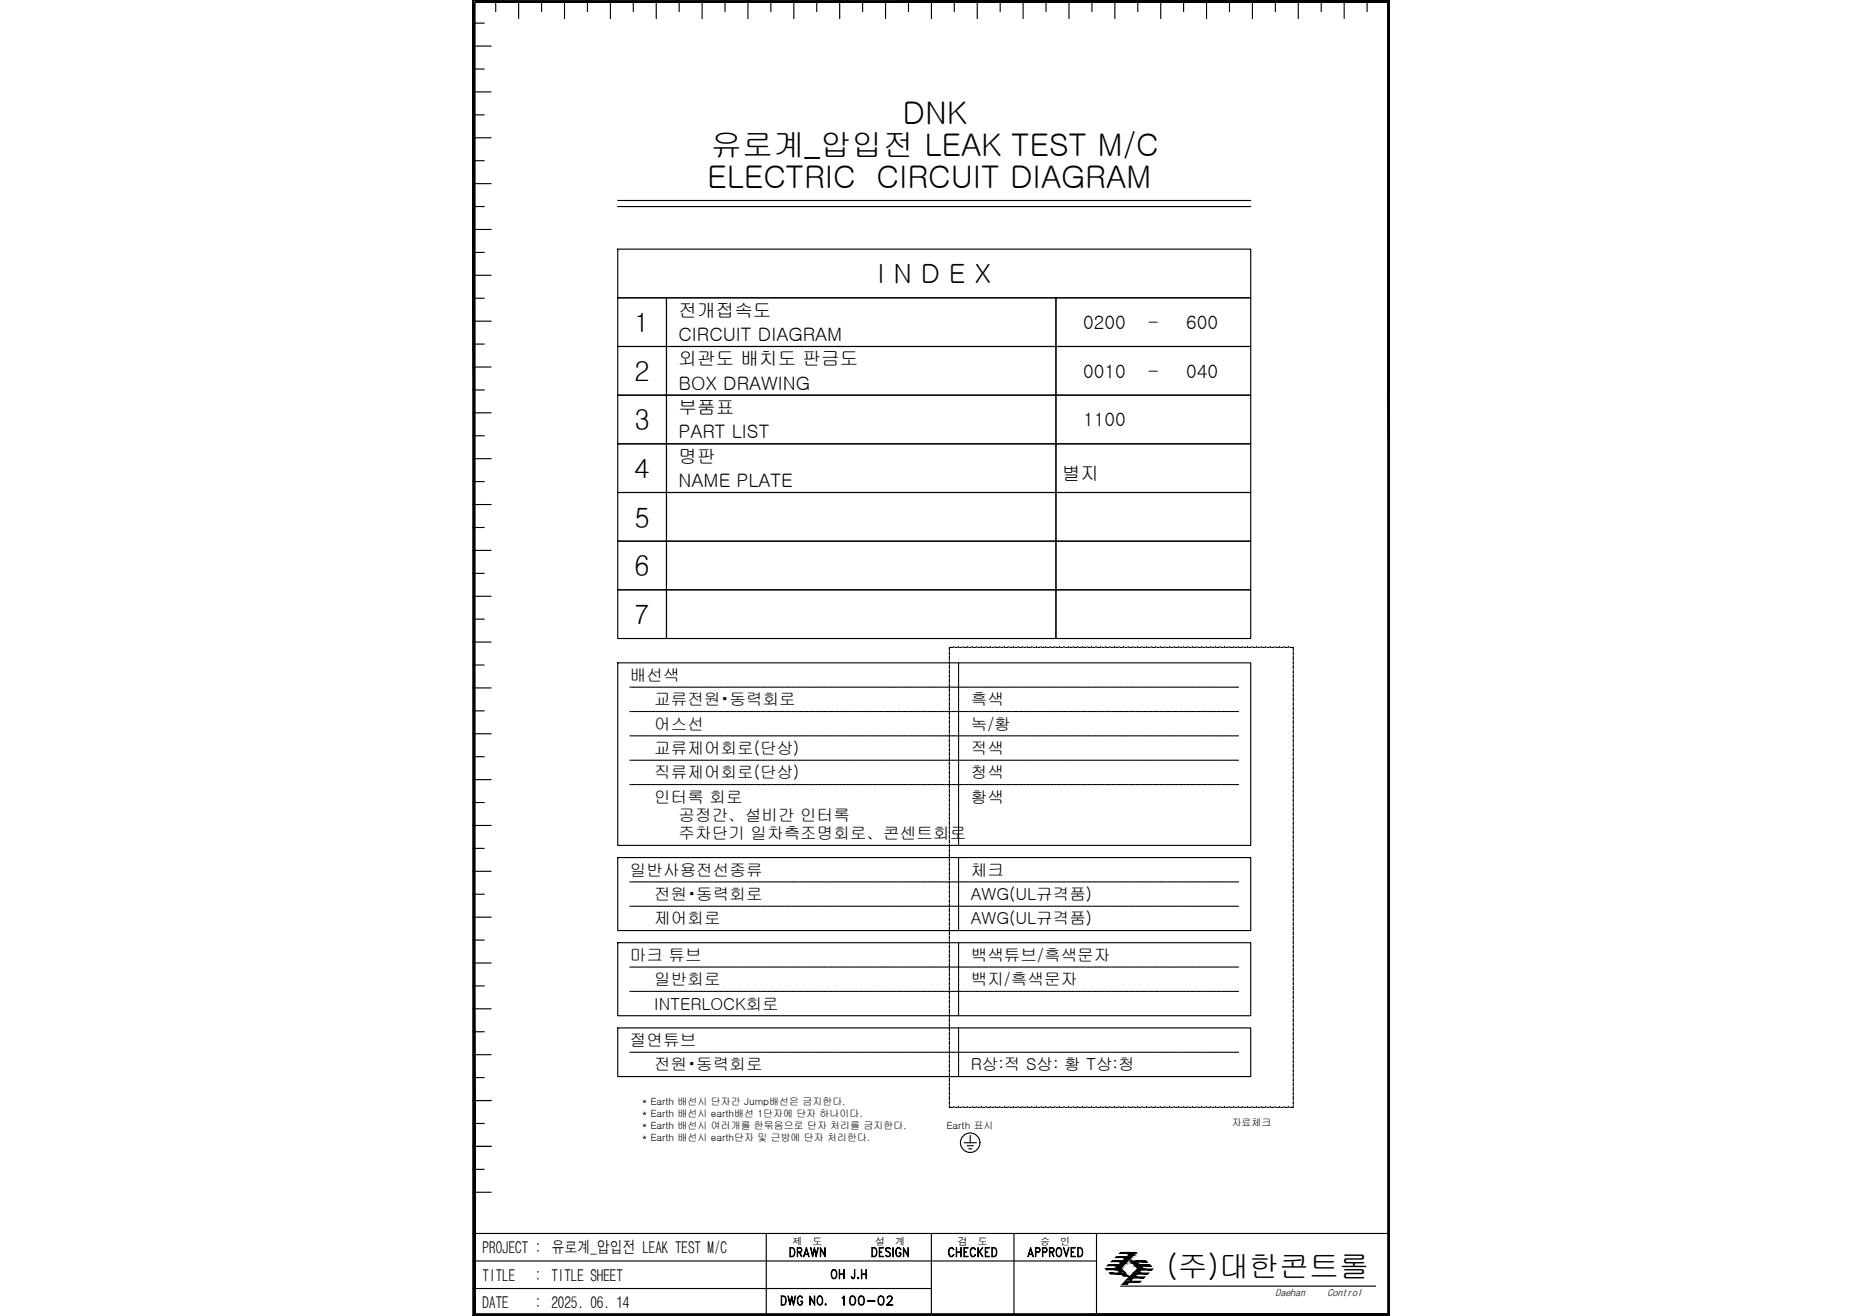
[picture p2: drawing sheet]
<svg xmlns="http://www.w3.org/2000/svg" width="420mm" height="297mm" viewBox="0 0 420 297" stroke-linecap="round" stroke-linejoin="round" font-family="sans-serif">
<defs><g id="words">
<g font-size="7.1">
<text x="203.7" y="28">DNK</text>
<text x="160.4" y="35.3">유로계_압입전 LEAK TEST M/C</text>
<text x="159.6" y="42.5">ELECTRIC CIRCUIT DIAGRAM</text>
</g>
<text font-size="6.8" x="263.2" y="288.3">(주)대한콘트롤</text>
<g font-size="6">
<text x="198" y="63.9">I N D E X</text>
<text x="141.9" y="74.9">１</text>
<text x="141.9" y="85.9">２</text>
<text x="141.9" y="96.9">３</text>
<text x="141.9" y="107.9">４</text>
<text x="141.9" y="118.9">５</text>
<text x="141.9" y="129.8">６</text>
<text x="141.9" y="140.8">７</text>
</g>
<g font-size="5.3">
<text x="177.4" y="285">DRAWN</text>
<text x="189.1" y="296">100-02</text>
</g>
<g font-size="4.2">
<text x="153.1" y="71.5">전개접속도</text>
<text x="153.1" y="77">CIRCUIT DIAGRAM</text>
<text x="244.4" y="74.2">0200</text>
<text x="258.9" y="74.2">-</text>
<text x="267.6" y="74.2">600</text>
<text x="153.1" y="82.5">외관도 배치도 판금도</text>
<text x="153.1" y="88">BOX DRAWING</text>
<text x="244.4" y="85.2">0010</text>
<text x="258.9" y="85.2">-</text>
<text x="267.6" y="85.2">040</text>
<text x="153.1" y="93.5">부품표</text>
<text x="153.1" y="99">PART LIST</text>
<text x="244.4" y="96.2">1100</text>
<text x="153.1" y="104.5">명판</text>
<text x="153.1" y="110">NAME PLATE</text>
<text x="239.6" y="108.4">별지</text>
</g>
<g font-size="3.7">
<text x="142.1" y="153.7">배선색</text>
<text x="147.6" y="159.2">교류전원・동력회로</text>
<text x="219.1" y="159.2">흑색</text>
<text x="147.6" y="164.7">어스선</text>
<text x="219.1" y="164.7">녹/황</text>
<text x="147.6" y="170.2">교류제어회로(단상)</text>
<text x="219.1" y="170.2">적색</text>
<text x="147.6" y="175.7">직류제어회로(단상)</text>
<text x="219.1" y="175.7">청색</text>
<text x="147.6" y="181.2">인터록 회로</text>
<text x="153.1" y="185.3">공정간、설비간 인터록</text>
<text x="219.1" y="181.2">황색</text>
<text x="153.1" y="189.4">주차단기 일차측조명회로、콘센트회로</text>
<text x="142.1" y="197.7">일반사용전선종류</text>
<text x="219.1" y="197.7">체크</text>
<text x="147.6" y="203.2">전원・동력회로</text>
<text x="219.1" y="203.2">AWG(UL규격품)</text>
<text x="147.6" y="208.7">제어회로</text>
<text x="219.1" y="208.7">AWG(UL규격품)</text>
<text x="142.1" y="216.9">마크 튜브</text>
<text x="219.1" y="216.9">백색튜브/흑색문자</text>
<text x="147.6" y="222.4">일반회로</text>
<text x="147.6" y="227.9">INTERLOCK회로</text>
<text x="219.1" y="222.4">백지/흑색문자</text>
<text x="142.1" y="236.1">절연튜브</text>
<text x="147.6" y="241.6">전원・동력회로</text>
<text x="219.1" y="241.6">R상:적 S상: 황 T상:청</text>
<text x="108.9" y="282.9">PROJECT : 유로계_압입전 LEAK TEST M/C</text>
<text x="108.9" y="289.1">TITLE</text>
<text x="120.6" y="289.1">: TITLE SHEET</text>
<text x="108.9" y="295.3">DATE</text>
<text x="120.6" y="295.3">: 2025. 06. 14</text>
</g>
<g font-size="2.3">
<text x="178.8" y="281">제</text>
<text x="183.4" y="281">도</text>
<text x="197.5" y="281">설</text>
<text x="202" y="281">계</text>
<text x="216.1" y="281">검</text>
<text x="220.6" y="281">도</text>
<text x="234.7" y="281">승</text>
<text x="239.2" y="281">인</text>
<text x="287.8" y="292.5">Daehan</text>
<text x="299.6" y="292.5">Control</text>
</g>
<g font-size="2.2">
<text x="144.9" y="249.3">* Earth 배선시 단자간 Jump배선은 금지한다.</text>
<text x="144.9" y="252.1">* Earth 배선시 earth배선 1단자에 단자 하나이다.</text>
<text x="144.9" y="254.8">* Earth 배선시 여러개를 한묶음으로 단자 처리를 금지한다.</text>
<text x="144.9" y="257.6">* Earth 배선시 earth단자 및 근방에 단자 처리한다.</text>
<text x="213.6" y="254.8">Earth 표시</text>
<text x="277.9" y="254.1">자료체크</text>
</g>
</g></defs>
<!-- layer: LAYER-001 -->
<g fill="none" stroke="#000" stroke-width=".25">
<path d="M139.4 56.2h142.8v11h-142.8zM139.4 45.3h142.8M139.4 46.6h142.8M139.4 67.2h11v11h-11zM139.4 78.2h11v11h-11zM150.4 67.2h87.9v11h-87.9zM150.4 78.2h87.9v11h-87.9zM238.3 67.2h43.9v11h-43.9zM238.3 78.2h43.9v11h-43.9zM139.4 89.2h11v11h-11zM150.4 89.2h87.9v11h-87.9zM238.3 89.2h43.9v11h-43.9z"/>
<path d="M139.4 100.2h11v11h-11zM139.4 111.2h11v10.9h-11zM150.4 100.2h87.9v11h-87.9zM150.4 111.2h87.9v10.9h-87.9zM238.3 100.2h43.9v11h-43.9zM238.3 111.2h43.9v10.9h-43.9zM139.4 122.1h11v11h-11zM139.4 133.1h11v11h-11zM150.4 122.1h87.9v11h-87.9zM150.4 133.1h87.9v11h-87.9zM238.3 122.1h43.9v11h-43.9zM238.3 133.1h43.9v11h-43.9z"/>
<path d="M139.4 149.6h142.8v41.2h-142.8zM142.1 155.1h.3M142.6 155.1h.2M143 155.1h.2M143.4 155.1h.2M143.7 155.1h.3M144.1 155.1h.3M144.5 155.1h.3M144.9 155.1h.3M145.3 155.1h.3M145.7 155.1h.2M146.1 155.1h.2"/>
<path d="M146.5 155.1h.2M146.8 155.1h.3M147.2 155.1h.3M147.6 155.1h.3M148 155.1h.3M148.4 155.1h.3M148.8 155.1h.2M149.2 155.1h.2M149.6 155.1h.2M149.9 155.1h.3M150.3 155.1h.3M150.7 155.1h.3"/>
<path d="M151.1 155.1h.3M151.5 155.1h.3M151.9 155.1h.2M152.3 155.1h.2M152.7 155.1h.2M153.1 155.1h.2M153.4 155.1h.3M153.8 155.1h.3M154.2 155.1h.3M154.6 155.1h.3M155 155.1h.2M155.4 155.1h.2"/>
<path d="M155.8 155.1h.2M156.2 155.1h.2M156.5 155.1h.3M156.9 155.1h.3M157.3 155.1h.3M157.7 155.1h.3M158.1 155.1h.3M158.5 155.1h.2M158.9 155.1h.2M159.3 155.1h.2M159.6 155.1h.3M160 155.1h.3"/>
<path d="M160.4 155.1h.3M160.8 155.1h.3M161.2 155.1h.3M161.6 155.1h.3M162 155.1h.2M162.4 155.1h.2M162.8 155.1h.2M163.1 155.1h.3M163.5 155.1h.3M163.9 155.1h.3M164.3 155.1h.3M164.7 155.1h.3"/>
<path d="M165.1 155.1h.2M165.5 155.1h.2M165.9 155.1h.2M166.2 155.1h.3M166.6 155.1h.3M167 155.1h.3M167.4 155.1h.3M167.8 155.1h.3M168.2 155.1h.2M168.6 155.1h.2M169 155.1h.2M169.4 155.1h.2"/>
<path d="M169.7 155.1h.3M170.1 155.1h.3M170.5 155.1h.3M170.9 155.1h.3M171.3 155.1h.2M171.7 155.1h.2M172.1 155.1h.2M172.5 155.1h.2M172.8 155.1h.3M173.2 155.1h.3M173.6 155.1h.3M174 155.1h.3"/>
<path d="M174.4 155.1h.3M174.8 155.1h.2M175.2 155.1h.2M175.6 155.1h.2M175.9 155.1h.3M176.3 155.1h.3M176.7 155.1h.3M177.1 155.1h.3M177.5 155.1h.3M177.9 155.1h.2M178.3 155.1h.2M178.7 155.1h.2"/>
<path d="M179 155.1h.3M179.4 155.1h.3M179.8 155.1h.3M180.2 155.1h.3M180.6 155.1h.3M181 155.1h.3M181.4 155.1h.2M181.8 155.1h.2M182.2 155.1h.2M182.5 155.1h.3M182.9 155.1h.3M183.3 155.1h.3"/>
<path d="M183.7 155.1h.3M184.1 155.1h.3M184.5 155.1h.2M184.9 155.1h.2M185.3 155.1h.2M185.7 155.1h.2M186 155.1h.3M186.4 155.1h.3M186.8 155.1h.3M187.2 155.1h.3M187.6 155.1h.2M188 155.1h.2"/>
<path d="M188.4 155.1h.2M188.8 155.1h.2M189.1 155.1h.3M189.5 155.1h.3M189.9 155.1h.3M190.3 155.1h.3M190.7 155.1h.3M191.1 155.1h.2M191.5 155.1h.2M191.9 155.1h.2M192.2 155.1h.3M192.6 155.1h.3"/>
<path d="M193 155.1h.3M193.4 155.1h.3M193.8 155.1h.3M194.2 155.1h.2M194.6 155.1h.2M195 155.1h.2M195.3 155.1h.3M195.7 155.1h.3M196.1 155.1h.3M196.5 155.1h.3M196.9 155.1h.3M197.3 155.1h.2"/>
<path d="M197.7 155.1h.2M198.1 155.1h.2M198.5 155.1h.2M198.8 155.1h.3M199.2 155.1h.3M199.6 155.1h.3M200 155.1h.3M200.4 155.1h.3M200.8 155.1h.2M201.2 155.1h.2M201.6 155.1h.2M202 155.1h.2"/>
<path d="M202.3 155.1h.3M202.7 155.1h.3M203.1 155.1h.3M203.5 155.1h.3M203.9 155.1h.3M204.3 155.1h.2M204.7 155.1h.2M205.1 155.1h.2M205.4 155.1h.3M205.8 155.1h.3M206.2 155.1h.3M206.6 155.1h.3"/>
<path d="M207 155.1h.3M207.4 155.1h.2M207.8 155.1h.2M208.2 155.1h.2M208.5 155.1h.3M208.9 155.1h.3M209.3 155.1h.3M209.7 155.1h.3M210.1 155.1h.3M210.5 155.1h.2M210.9 155.1h.2M211.3 155.1h.2"/>
<path d="M211.6 155.1h.3M212 155.1h.3M212.4 155.1h.3M212.8 155.1h.3M213.2 155.1h.3M213.6 155.1h.2M214 155.1h.2M214.4 155.1h.2M214.8 155.1h.2M215.1 155.1h.3M215.5 155.1h.3M215.9 155.1h.3"/>
<path d="M216.3 149.6v.2M216.3 149.9v.3M216.3 150.3v.3M216.3 150.7v.2M216.3 151.1v.2M216.3 151.5v.2M216.3 151.8v.3M216.3 152.2v.3M216.3 152.6v.3M216.3 153v.3M216.3 153.4v.3M216.3 153.8v.2"/>
<path d="M216.3 154.2v.2M216.3 154.6v.2M216.3 155v.2M216.3 155.3v.3M216.3 155.7v.3M216.3 156.1v.3M216.3 156.5v.3M216.3 156.9v.2M216.3 157.3v.2M216.3 157.7v.2M216.3 158.1v.2M216.3 158.5v.2"/>
<path d="M216.3 158.8v.3M216.3 159.2v.3M216.3 159.6v.3M216.3 160v.3M216.3 155.1h.3M216.7 155.1h.3M217.1 155.1h.2M217.5 155.1h.2M217.9 155.1h.2M218.2 155.1h.3M218.6 155.1h.3M219 155.1h.3"/>
<path d="M219.4 155.1h.3M219.8 155.1h.3M220.2 155.1h.3M220.6 155.1h.2M221 155.1h.2M221.4 155.1h.2M221.7 155.1h.3M222.1 155.1h.3M222.5 155.1h.3M222.9 155.1h.3M223.3 155.1h.3M223.7 155.1h.2"/>
<path d="M224.1 155.1h.2M224.5 155.1h.2M224.8 155.1h.3M225.2 155.1h.3M225.6 155.1h.3M226 155.1h.3M226.4 155.1h.3M226.8 155.1h.2M227.2 155.1h.2M227.6 155.1h.2M227.9 155.1h.3M228.3 155.1h.3"/>
<path d="M228.7 155.1h.3M229.1 155.1h.3M229.5 155.1h.3M229.9 155.1h.2M230.3 155.1h.2M230.7 155.1h.2M231.1 155.1h.2M231.4 155.1h.3M231.8 155.1h.3M232.2 155.1h.3M232.6 155.1h.3M233 155.1h.3"/>
<path d="M233.4 155.1h.2M233.8 155.1h.2M234.2 155.1h.2M234.5 155.1h.3M234.9 155.1h.3M235.3 155.1h.3M235.7 155.1h.3M236.1 155.1h.3M236.5 155.1h.2M236.9 155.1h.2M237.3 155.1h.2M237.6 155.1h.3"/>
<path d="M238 155.1h.3M238.4 155.1h.3M238.8 155.1h.3M239.2 155.1h.3M239.6 155.1h.3M240 155.1h.2M240.4 155.1h.2M240.8 155.1h.2M241.1 155.1h.3M241.5 155.1h.3M241.9 155.1h.3M242.3 155.1h.3"/>
<path d="M242.7 155.1h.3M243.1 155.1h.2M243.5 155.1h.2M243.9 155.1h.2M244.3 155.1h.2M244.6 155.1h.3M245 155.1h.3M245.4 155.1h.3M245.8 155.1h.3M246.2 155.1h.2M246.6 155.1h.2M247 155.1h.2"/>
<path d="M247.4 155.1h.2M247.7 155.1h.3M248.1 155.1h.3M248.5 155.1h.3M248.9 155.1h.3M249.3 155.1h.3M249.7 155.1h.2M250.1 155.1h.2M250.5 155.1h.2M250.8 155.1h.3M251.2 155.1h.3M251.6 155.1h.3"/>
<path d="M252 155.1h.3M252.4 155.1h.3M252.8 155.1h.2M253.2 155.1h.2M253.6 155.1h.2M253.9 155.1h.3M254.3 155.1h.3M254.7 155.1h.3M255.1 155.1h.3M255.5 155.1h.3M255.9 155.1h.2M256.3 155.1h.2"/>
<path d="M256.7 155.1h.2M257.1 155.1h.2M257.4 155.1h.3M257.8 155.1h.3M258.2 155.1h.3M258.6 155.1h.3M259 155.1h.2M259.4 155.1h.2M259.8 155.1h.2M260.2 155.1h.2M260.6 155.1h.2M260.9 155.1h.3"/>
<path d="M261.3 155.1h.3M261.7 155.1h.3M262.1 155.1h.3M262.5 155.1h.2M262.9 155.1h.2M263.3 155.1h.2M263.7 155.1h.2M264 155.1h.3M264.4 155.1h.3M264.8 155.1h.3M265.2 155.1h.3M265.6 155.1h.3"/>
<path d="M266 155.1h.2M266.4 155.1h.2M266.8 155.1h.2M267.1 155.1h.3M267.5 155.1h.3M267.9 155.1h.3M268.3 155.1h.3M268.7 155.1h.3M269.1 155.1h.2M269.5 155.1h.2M269.9 155.1h.2M270.2 155.1h.3"/>
<path d="M270.6 155.1h.3M271 155.1h.3M271.4 155.1h.3M271.8 155.1h.3M272.2 155.1h.2M272.6 155.1h.2M273 155.1h.2M273.4 155.1h.2M273.7 155.1h.3M274.1 155.1h.3M274.5 155.1h.3M274.9 155.1h.3"/>
<path d="M275.3 155.1h.2M275.7 155.1h.2M276.1 155.1h.2M276.5 155.1h.2M276.8 155.1h.3M277.2 155.1h.3M277.6 155.1h.3M278 155.1h.3M278.4 155.1h.3M278.8 155.1h.2M279.2 155.1h.3M142.1 160.6h.3"/>
<path d="M142.1 166.1h.3M142.1 171.6h.3M142.1 177.1h.3M142.6 160.6h.2M142.6 166.1h.2M142.6 171.6h.2M142.6 177.1h.2M143 160.6h.2M143 166.1h.2M143 171.6h.2M143 177.1h.2M143.4 160.6h.2"/>
<path d="M143.4 166.1h.2M143.4 171.6h.2M143.4 177.1h.2M143.7 160.6h.3M143.7 166.1h.3M143.7 171.6h.3M143.7 177.1h.3M144.1 160.6h.3M144.1 166.1h.3M144.1 171.6h.3M144.1 177.1h.3M144.5 160.6h.3"/>
<path d="M144.5 166.1h.3M144.5 171.6h.3M144.5 177.1h.3M144.9 160.6h.3M144.9 166.1h.3M144.9 171.6h.3M144.9 177.1h.3M145.3 160.6h.3M145.3 166.1h.3M145.3 171.6h.3M145.3 177.1h.3M145.7 160.6h.2"/>
<path d="M145.7 166.1h.2M145.7 171.6h.2M145.7 177.1h.2M146.1 160.6h.2M146.1 166.1h.2M146.1 171.6h.2M146.1 177.1h.2M146.5 160.6h.2M146.5 166.1h.2M146.5 171.6h.2M146.5 177.1h.2M146.8 160.6h.3"/>
<path d="M146.8 166.1h.3M146.8 171.6h.3M146.8 177.1h.3M147.2 160.6h.3M147.2 166.1h.3M147.2 171.6h.3M147.2 177.1h.3M147.6 160.6h.3M147.6 166.1h.3M147.6 171.6h.3M147.6 177.1h.3M148 160.6h.3"/>
<path d="M148 166.1h.3M148 171.6h.3M148 177.1h.3M148.4 160.6h.3M148.4 166.1h.3M148.4 171.6h.3M148.4 177.1h.3M148.8 160.6h.2M148.8 166.1h.2M148.8 171.6h.2M148.8 177.1h.2M149.2 160.6h.2"/>
<path d="M149.2 166.1h.2M149.2 171.6h.2M149.2 177.1h.2M149.6 160.6h.2M149.6 166.1h.2M149.6 171.6h.2M149.6 177.1h.2M149.9 160.6h.3M149.9 166.1h.3M149.9 171.6h.3M149.9 177.1h.3M150.3 160.6h.3"/>
<path d="M150.3 166.1h.3M150.3 171.6h.3M150.3 177.1h.3M150.7 160.6h.3M150.7 166.1h.3M150.7 171.6h.3M150.7 177.1h.3M151.1 160.6h.3M151.1 166.1h.3M151.1 171.6h.3M151.1 177.1h.3M151.5 160.6h.3"/>
<path d="M151.5 166.1h.3M151.5 171.6h.3M151.5 177.1h.3M151.9 160.6h.2M151.9 166.1h.2M151.9 171.6h.2M151.9 177.1h.2M152.3 160.6h.2M152.3 166.1h.2M152.3 171.6h.2M152.3 177.1h.2M152.7 160.6h.2"/>
<path d="M152.7 166.1h.2M152.7 171.6h.2M152.7 177.1h.2M153.1 160.6h.2M153.1 166.1h.2M153.1 171.6h.2M153.1 177.1h.2M153.4 160.6h.3M153.4 166.1h.3M153.4 171.6h.3M153.4 177.1h.3M153.8 160.6h.3"/>
<path d="M153.8 166.1h.3M153.8 171.6h.3M153.8 177.1h.3M154.2 160.6h.3M154.2 166.1h.3M154.2 171.6h.3M154.2 177.1h.3M154.6 160.6h.3M154.6 166.1h.3M154.6 171.6h.3M154.6 177.1h.3M155 160.6h.2"/>
<path d="M155 166.1h.2M155 171.6h.2M155 177.1h.2M155.4 160.6h.2M155.4 166.1h.2M155.4 171.6h.2M155.4 177.1h.2M155.8 160.6h.2M155.8 166.1h.2M155.8 171.6h.2M155.8 177.1h.2M156.2 160.6h.2"/>
<path d="M156.2 166.1h.2M156.2 171.6h.2M156.2 177.1h.2M156.5 160.6h.3M156.5 166.1h.3M156.5 171.6h.3M156.5 177.1h.3M156.9 160.6h.3M156.9 166.1h.3M156.9 171.6h.3M156.9 177.1h.3M157.3 160.6h.3"/>
<path d="M157.3 166.1h.3M157.3 171.6h.3M157.3 177.1h.3M157.7 160.6h.3M157.7 166.1h.3M157.7 171.6h.3M157.7 177.1h.3M158.1 160.6h.3M158.1 166.1h.3M158.1 171.6h.3M158.1 177.1h.3M158.5 160.6h.2"/>
<path d="M158.5 166.1h.2M158.5 171.6h.2M158.5 177.1h.2M158.9 160.6h.2M158.9 166.1h.2M158.9 171.6h.2M158.9 177.1h.2M159.3 160.6h.2M159.3 166.1h.2M159.3 171.6h.2M159.3 177.1h.2M159.6 160.6h.3"/>
<path d="M159.6 166.1h.3M159.6 171.6h.3M159.6 177.1h.3M160 160.6h.3M160 166.1h.3M160 171.6h.3M160 177.1h.3M160.4 160.6h.3M160.4 166.1h.3M160.4 171.6h.3M160.4 177.1h.3M160.8 160.6h.3"/>
<path d="M160.8 166.1h.3M160.8 171.6h.3M160.8 177.1h.3M161.2 160.6h.3M161.2 166.1h.3M161.2 171.6h.3M161.2 177.1h.3M161.6 160.6h.3M161.6 166.1h.3M161.6 171.6h.3M161.6 177.1h.3M162 160.6h.2"/>
<path d="M162 166.1h.2M162 171.6h.2M162 177.1h.2M162.4 160.6h.2M162.4 166.1h.2M162.4 171.6h.2M162.4 177.1h.2M162.8 160.6h.2M162.8 166.1h.2M162.8 171.6h.2M162.8 177.1h.2M163.1 160.6h.3"/>
<path d="M163.1 166.1h.3M163.1 171.6h.3M163.1 177.1h.3M163.5 160.6h.3M163.5 166.1h.3M163.5 171.6h.3M163.5 177.1h.3M163.9 160.6h.3M163.9 166.1h.3M163.9 171.6h.3M163.9 177.1h.3M164.3 160.6h.3"/>
<path d="M164.3 166.1h.3M164.3 171.6h.3M164.3 177.1h.3M164.7 160.6h.3M164.7 166.1h.3M164.7 171.6h.3M164.7 177.1h.3M165.1 160.6h.2M165.1 166.1h.2M165.1 171.6h.2M165.1 177.1h.2M165.5 160.6h.2"/>
<path d="M165.5 166.1h.2M165.5 171.6h.2M165.5 177.1h.2M165.9 160.6h.2M165.9 166.1h.2M165.9 171.6h.2M165.9 177.1h.2M166.2 160.6h.3M166.2 166.1h.3M166.2 171.6h.3M166.2 177.1h.3M166.6 160.6h.3"/>
<path d="M166.6 166.1h.3M166.6 171.6h.3M166.6 177.1h.3M167 160.6h.3M167 166.1h.3M167 171.6h.3M167 177.1h.3M167.4 160.6h.3M167.4 166.1h.3M167.4 171.6h.3M167.4 177.1h.3M167.8 160.6h.3"/>
<path d="M167.8 166.1h.3M167.8 171.6h.3M167.8 177.1h.3M168.2 160.6h.2M168.2 166.1h.2M168.2 171.6h.2M168.2 177.1h.2M168.6 160.6h.2M168.6 166.1h.2M168.6 171.6h.2M168.6 177.1h.2M169 160.6h.2"/>
<path d="M169 166.1h.2M169 171.6h.2M169 177.1h.2M169.4 160.6h.2M169.4 166.1h.2M169.4 171.6h.2M169.4 177.1h.2M169.7 160.6h.3M169.7 166.1h.3M169.7 171.6h.3M169.7 177.1h.3M170.1 160.6h.3"/>
<path d="M170.1 166.1h.3M170.1 171.6h.3M170.1 177.1h.3M170.5 160.6h.3M170.5 166.1h.3M170.5 171.6h.3M170.5 177.1h.3M170.9 160.6h.3M170.9 166.1h.3M170.9 171.6h.3M170.9 177.1h.3M171.3 160.6h.2"/>
<path d="M171.3 166.1h.2M171.3 171.6h.2M171.3 177.1h.2M171.7 160.6h.2M171.7 166.1h.2M171.7 171.6h.2M171.7 177.1h.2M172.1 160.6h.2M172.1 166.1h.2M172.1 171.6h.2M172.1 177.1h.2M172.5 160.6h.2"/>
<path d="M172.5 166.1h.2M172.5 171.6h.2M172.5 177.1h.2M172.8 160.6h.3M172.8 166.1h.3M172.8 171.6h.3M172.8 177.1h.3M173.2 160.6h.3M173.2 166.1h.3M173.2 171.6h.3M173.2 177.1h.3M173.6 160.6h.3"/>
<path d="M173.6 166.1h.3M173.6 171.6h.3M173.6 177.1h.3M174 160.6h.3M174 166.1h.3M174 171.6h.3M174 177.1h.3M174.4 160.6h.3M174.4 166.1h.3M174.4 171.6h.3M174.4 177.1h.3M174.8 160.6h.2"/>
<path d="M174.8 166.1h.2M174.8 171.6h.2M174.8 177.1h.2M175.2 160.6h.2M175.2 166.1h.2M175.2 171.6h.2M175.2 177.1h.2M175.6 160.6h.2M175.6 166.1h.2M175.6 171.6h.2M175.6 177.1h.2M175.9 160.6h.3"/>
<path d="M175.9 166.1h.3M175.9 171.6h.3M175.9 177.1h.3M176.3 160.6h.3M176.3 166.1h.3M176.3 171.6h.3M176.3 177.1h.3M176.7 160.6h.3M176.7 166.1h.3M176.7 171.6h.3M176.7 177.1h.3M177.1 160.6h.3"/>
<path d="M177.1 166.1h.3M177.1 171.6h.3M177.1 177.1h.3M177.5 160.6h.3M177.5 166.1h.3M177.5 171.6h.3M177.5 177.1h.3M177.9 160.6h.2M177.9 166.1h.2M177.9 171.6h.2M177.9 177.1h.2M178.3 160.6h.2"/>
<path d="M178.3 166.1h.2M178.3 171.6h.2M178.3 177.1h.2M178.7 160.6h.2M178.7 166.1h.2M178.7 171.6h.2M178.7 177.1h.2M179 160.6h.3M179 166.1h.3M179 171.6h.3M179 177.1h.3M179.4 160.6h.3"/>
<path d="M179.4 166.1h.3M179.4 171.6h.3M179.4 177.1h.3M179.8 160.6h.3M179.8 166.1h.3M179.8 171.6h.3M179.8 177.1h.3M180.2 160.6h.3M180.2 166.1h.3M180.2 171.6h.3M180.2 177.1h.3M180.6 160.6h.3"/>
<path d="M180.6 166.1h.3M180.6 171.6h.3M180.6 177.1h.3M181 160.6h.3M181 166.1h.3M181 171.6h.3M181 177.1h.3M181.4 160.6h.2M181.4 166.1h.2M181.4 171.6h.2M181.4 177.1h.2M181.8 160.6h.2"/>
<path d="M181.8 166.1h.2M181.8 171.6h.2M181.8 177.1h.2M182.2 160.6h.2M182.2 166.1h.2M182.2 171.6h.2M182.2 177.1h.2M182.5 160.6h.3M182.5 166.1h.3M182.5 171.6h.3M182.5 177.1h.3M182.9 160.6h.3"/>
<path d="M182.9 166.1h.3M182.9 171.6h.3M182.9 177.1h.3M183.3 160.6h.3M183.3 166.1h.3M183.3 171.6h.3M183.3 177.1h.3M183.7 160.6h.3M183.7 166.1h.3M183.7 171.6h.3M183.7 177.1h.3M184.1 160.6h.3"/>
<path d="M184.1 166.1h.3M184.1 171.6h.3M184.1 177.1h.3M184.5 160.6h.2M184.5 166.1h.2M184.5 171.6h.2M184.5 177.1h.2M184.9 160.6h.2M184.9 166.1h.2M184.9 171.6h.2M184.9 177.1h.2M185.3 160.6h.2"/>
<path d="M185.3 166.1h.2M185.3 171.6h.2M185.3 177.1h.2M185.7 160.6h.2M185.7 166.1h.2M185.7 171.6h.2M185.7 177.1h.2M186 160.6h.3M186 166.1h.3M186 171.6h.3M186 177.1h.3M186.4 160.6h.3"/>
<path d="M186.4 166.1h.3M186.4 171.6h.3M186.4 177.1h.3M186.8 160.6h.3M186.8 166.1h.3M186.8 171.6h.3M186.8 177.1h.3M187.2 160.6h.3M187.2 166.1h.3M187.2 171.6h.3M187.2 177.1h.3M187.6 160.6h.2"/>
<path d="M187.6 166.1h.2M187.6 171.6h.2M187.6 177.1h.2M188 160.6h.2M188 166.1h.2M188 171.6h.2M188 177.1h.2M188.4 160.6h.2M188.4 166.1h.2M188.4 171.6h.2M188.4 177.1h.2M188.8 160.6h.2"/>
<path d="M188.8 166.1h.2M188.8 171.6h.2M188.8 177.1h.2M189.1 160.6h.3M189.1 166.1h.3M189.1 171.6h.3M189.1 177.1h.3M189.5 160.6h.3M189.5 166.1h.3M189.5 171.6h.3M189.5 177.1h.3M189.9 160.6h.3"/>
<path d="M189.9 166.1h.3M189.9 171.6h.3M189.9 177.1h.3M190.3 160.6h.3M190.3 166.1h.3M190.3 171.6h.3M190.3 177.1h.3M190.7 160.6h.3M190.7 166.1h.3M190.7 171.6h.3M190.7 177.1h.3M191.1 160.6h.2"/>
<path d="M191.1 166.1h.2M191.1 171.6h.2M191.1 177.1h.2M191.5 160.6h.2M191.5 166.1h.2M191.5 171.6h.2M191.5 177.1h.2M191.9 160.6h.2M191.9 166.1h.2M191.9 171.6h.2M191.9 177.1h.2M192.2 160.6h.3"/>
<path d="M192.2 166.1h.3M192.2 171.6h.3M192.2 177.1h.3M192.6 160.6h.3M192.6 166.1h.3M192.6 171.6h.3M192.6 177.1h.3M193 160.6h.3M193 166.1h.3M193 171.6h.3M193 177.1h.3M193.4 160.6h.3"/>
<path d="M193.4 166.1h.3M193.4 171.6h.3M193.4 177.1h.3M193.8 160.6h.3M193.8 166.1h.3M193.8 171.6h.3M193.8 177.1h.3M194.2 160.6h.2M194.2 166.1h.2M194.2 171.6h.2M194.2 177.1h.2M194.6 160.6h.2"/>
<path d="M194.6 166.1h.2M194.6 171.6h.2M194.6 177.1h.2M195 160.6h.2M195 166.1h.2M195 171.6h.2M195 177.1h.2M195.3 160.6h.3M195.3 166.1h.3M195.3 171.6h.3M195.3 177.1h.3M195.7 160.6h.3"/>
<path d="M195.7 166.1h.3M195.7 171.6h.3M195.7 177.1h.3M196.1 160.6h.3M196.1 166.1h.3M196.1 171.6h.3M196.1 177.1h.3M196.5 160.6h.3M196.5 166.1h.3M196.5 171.6h.3M196.5 177.1h.3M196.9 160.6h.3"/>
<path d="M196.9 166.1h.3M196.9 171.6h.3M196.9 177.1h.3M197.3 160.6h.2M197.3 166.1h.2M197.3 171.6h.2M197.3 177.1h.2M197.7 160.6h.2M197.7 166.1h.2M197.7 171.6h.2M197.7 177.1h.2M198.1 160.6h.2"/>
<path d="M198.1 166.1h.2M198.1 171.6h.2M198.1 177.1h.2M198.5 160.6h.2M198.5 166.1h.2M198.5 171.6h.2M198.5 177.1h.2M198.8 160.6h.3M198.8 166.1h.3M198.8 171.6h.3M198.8 177.1h.3M199.2 160.6h.3"/>
<path d="M199.2 166.1h.3M199.2 171.6h.3M199.2 177.1h.3M199.6 160.6h.3M199.6 166.1h.3M199.6 171.6h.3M199.6 177.1h.3M200 160.6h.3M200 166.1h.3M200 171.6h.3M200 177.1h.3M200.4 160.6h.3"/>
<path d="M200.4 166.1h.3M200.4 171.6h.3M200.4 177.1h.3M200.8 160.6h.2M200.8 166.1h.2M200.8 171.6h.2M200.8 177.1h.2M201.2 160.6h.2M201.2 166.1h.2M201.2 171.6h.2M201.2 177.1h.2M201.6 160.6h.2"/>
<path d="M201.6 166.1h.2M201.6 171.6h.2M201.6 177.1h.2M202 160.6h.2M202 166.1h.2M202 171.6h.2M202 177.1h.2M202.3 160.6h.3M202.3 166.1h.3M202.3 171.6h.3M202.3 177.1h.3M202.7 160.6h.3"/>
<path d="M202.7 166.1h.3M202.7 171.6h.3M202.7 177.1h.3M203.1 160.6h.3M203.1 166.1h.3M203.1 171.6h.3M203.1 177.1h.3M203.5 160.6h.3M203.5 166.1h.3M203.5 171.6h.3M203.5 177.1h.3M203.9 160.6h.3"/>
<path d="M203.9 166.1h.3M203.9 171.6h.3M203.9 177.1h.3M204.3 160.6h.2M204.3 166.1h.2M204.3 171.6h.2M204.3 177.1h.2M204.7 160.6h.2M204.7 166.1h.2M204.7 171.6h.2M204.7 177.1h.2M205.1 160.6h.2"/>
<path d="M205.1 166.1h.2M205.1 171.6h.2M205.1 177.1h.2M205.4 160.6h.3M205.4 166.1h.3M205.4 171.6h.3M205.4 177.1h.3M205.8 160.6h.3M205.8 166.1h.3M205.8 171.6h.3M205.8 177.1h.3M206.2 160.6h.3"/>
<path d="M206.2 166.1h.3M206.2 171.6h.3M206.2 177.1h.3M206.6 160.6h.3M206.6 166.1h.3M206.6 171.6h.3M206.6 177.1h.3M207 160.6h.3M207 166.1h.3M207 171.6h.3M207 177.1h.3M207.4 160.6h.2"/>
<path d="M207.4 166.1h.2M207.4 171.6h.2M207.4 177.1h.2M207.8 160.6h.2M207.8 166.1h.2M207.8 171.6h.2M207.8 177.1h.2M208.2 160.6h.2M208.2 166.1h.2M208.2 171.6h.2M208.2 177.1h.2M208.5 160.6h.3"/>
<path d="M208.5 166.1h.3M208.5 171.6h.3M208.5 177.1h.3M208.9 160.6h.3M208.9 166.1h.3M208.9 171.6h.3M208.9 177.1h.3M209.3 160.6h.3M209.3 166.1h.3M209.3 171.6h.3M209.3 177.1h.3M209.7 160.6h.3"/>
<path d="M209.7 166.1h.3M209.7 171.6h.3M209.7 177.1h.3M210.1 160.6h.3M210.1 166.1h.3M210.1 171.6h.3M210.1 177.1h.3M210.5 160.6h.2M210.5 166.1h.2M210.5 171.6h.2M210.5 177.1h.2M210.9 160.6h.2"/>
<path d="M210.9 166.1h.2M210.9 171.6h.2M210.9 177.1h.2M211.3 160.6h.2M211.3 166.1h.2M211.3 171.6h.2M211.3 177.1h.2M211.6 160.6h.3M211.6 166.1h.3M211.6 171.6h.3M211.6 177.1h.3M212 160.6h.3"/>
<path d="M212 166.1h.3M212 171.6h.3M212 177.1h.3M212.4 160.6h.3M212.4 166.1h.3M212.4 171.6h.3M212.4 177.1h.3M212.8 160.6h.3M212.8 166.1h.3M212.8 171.6h.3M212.8 177.1h.3M213.2 160.6h.3"/>
<path d="M213.2 166.1h.3M213.2 171.6h.3M213.2 177.1h.3M213.6 160.6h.2M213.6 166.1h.2M213.6 171.6h.2M213.6 177.1h.2M214 160.6h.2M214 166.1h.2M214 171.6h.2M214 177.1h.2M214.4 160.6h.2"/>
<path d="M214.4 166.1h.2M214.4 171.6h.2M214.4 177.1h.2M214.8 160.6h.2M214.8 166.1h.2M214.8 171.6h.2M214.8 177.1h.2M215.1 160.6h.3M215.1 166.1h.3M215.1 171.6h.3M215.1 177.1h.3M215.5 160.6h.3"/>
<path d="M215.5 166.1h.3M215.5 171.6h.3M215.5 177.1h.3M215.9 160.6h.3M215.9 166.1h.3M215.9 171.6h.3M215.9 177.1h.3M216.3 160.4v.2M216.3 160.8v.2M216.3 161.2v.2M216.3 161.6v.2M216.3 161.9v.3"/>
<path d="M216.3 162.3v.3M216.3 162.7v.3M216.3 163.1v.3M216.3 163.5v.3M216.3 163.9v.2M216.3 164.3v.2M216.3 164.7v.2M216.3 165v.3M216.3 165.4v.3M216.3 165.8v.3h.3M216.3 166.2v.3M216.3 166.6v.3"/>
<path d="M216.3 167v.2M216.3 167.4v.2M216.3 167.8v.2M216.3 168.1v.3M216.3 168.5v.3M216.3 168.9v.3M216.3 169.3v.3M216.3 169.7v.3M216.3 170.1v.2M216.3 170.5v.2M216.3 170.9v.2M216.3 171.3v.2"/>
<path d="M216.3 171.6v.3M216.3 172v.3M216.3 172.4v.3M216.3 172.8v.3M216.3 173.2v.2M216.3 173.6v.2M216.3 174v.2M216.3 174.4v.2M216.3 174.7v.3M216.3 175.1v.3M216.3 175.5v.3M216.3 175.9v.3"/>
<path d="M216.3 176.3v.3M216.3 176.7v.2M216.3 177.5v.2M216.3 177.8v.3M216.3 178.2v.3M216.3 178.6v.3M216.3 179v.3M216.3 179.4v.3M216.3 179.8v.3M216.3 160.6h.3M216.3 171.6h.3M216.6 177.1h-.3v.2"/>
<path d="M216.7 160.6h.3M216.7 166.1h.3M216.7 171.6h.3M216.7 177.1h.3M217.1 160.6h.2M217.1 166.1h.2M217.1 171.6h.2M217.1 177.1h.2M217.5 160.6h.2M217.5 166.1h.2M217.5 171.6h.2M217.5 177.1h.2"/>
<path d="M217.9 160.6h.2M217.9 166.1h.2M217.9 171.6h.2M217.9 177.1h.2M218.2 160.6h.3M218.2 166.1h.3M218.2 171.6h.3M218.2 177.1h.3M218.6 160.6h.3M218.6 166.1h.3M218.6 171.6h.3M218.6 177.1h.3"/>
<path d="M219 160.6h.3M219 166.1h.3M219 171.6h.3M219 177.1h.3M219.4 160.6h.3M219.4 166.1h.3M219.4 171.6h.3M219.4 177.1h.3M219.8 160.6h.3M219.8 166.1h.3M219.8 171.6h.3M219.8 177.1h.3"/>
<path d="M220.2 160.6h.3M220.2 166.1h.3M220.2 171.6h.3M220.2 177.1h.3M220.6 160.6h.2M220.6 166.1h.2M220.6 171.6h.2M220.6 177.1h.2M221 160.6h.2M221 166.1h.2M221 171.6h.2M221 177.1h.2"/>
<path d="M221.4 160.6h.2M221.4 166.1h.2M221.4 171.6h.2M221.4 177.1h.2M221.7 160.6h.3M221.7 166.1h.3M221.7 171.6h.3M221.7 177.1h.3M222.1 160.6h.3M222.1 166.1h.3M222.1 171.6h.3M222.1 177.1h.3"/>
<path d="M222.5 160.6h.3M222.5 166.1h.3M222.5 171.6h.3M222.5 177.1h.3M222.9 160.6h.3M222.9 166.1h.3M222.9 171.6h.3M222.9 177.1h.3M223.3 160.6h.3M223.3 166.1h.3M223.3 171.6h.3M223.3 177.1h.3"/>
<path d="M223.7 160.6h.2M223.7 166.1h.2M223.7 171.6h.2M223.7 177.1h.2M224.1 160.6h.2M224.1 166.1h.2M224.1 171.6h.2M224.1 177.1h.2M224.5 160.6h.2M224.5 166.1h.2M224.5 171.6h.2M224.5 177.1h.2"/>
<path d="M224.8 160.6h.3M224.8 166.1h.3M224.8 171.6h.3M224.8 177.1h.3M225.2 160.6h.3M225.2 166.1h.3M225.2 171.6h.3M225.2 177.1h.3M225.6 160.6h.3M225.6 166.1h.3M225.6 171.6h.3M225.6 177.1h.3"/>
<path d="M226 160.6h.3M226 166.1h.3M226 171.6h.3M226 177.1h.3M226.4 160.6h.3M226.4 166.1h.3M226.4 171.6h.3M226.4 177.1h.3M226.8 160.6h.2M226.8 166.1h.2M226.8 171.6h.2M226.8 177.1h.2"/>
<path d="M227.2 160.6h.2M227.2 166.1h.2M227.2 171.6h.2M227.2 177.1h.2M227.6 160.6h.2M227.6 166.1h.2M227.6 171.6h.2M227.6 177.1h.2M227.9 160.6h.3M227.9 166.1h.3M227.9 171.6h.3M227.9 177.1h.3"/>
<path d="M228.3 160.6h.3M228.3 166.1h.3M228.3 171.6h.3M228.3 177.1h.3M228.7 160.6h.3M228.7 166.1h.3M228.7 171.6h.3M228.7 177.1h.3M229.1 160.6h.3M229.1 166.1h.3M229.1 171.6h.3M229.1 177.1h.3"/>
<path d="M229.5 160.6h.3M229.5 166.1h.3M229.5 171.6h.3M229.5 177.1h.3M229.9 160.6h.2M229.9 166.1h.2M229.9 171.6h.2M229.9 177.1h.2M230.3 160.6h.2M230.3 166.1h.2M230.3 171.6h.2M230.3 177.1h.2"/>
<path d="M230.7 160.6h.2M230.7 166.1h.2M230.7 171.6h.2M230.7 177.1h.2M231.1 160.6h.2M231.1 166.1h.2M231.1 171.6h.2M231.1 177.1h.2M231.4 160.6h.3M231.4 166.1h.3M231.4 171.6h.3M231.4 177.1h.3"/>
<path d="M231.8 160.6h.3M231.8 166.1h.3M231.8 171.6h.3M231.8 177.1h.3M232.2 160.6h.3M232.2 166.1h.3M232.2 171.6h.3M232.2 177.1h.3M232.6 160.6h.3M232.6 166.1h.3M232.6 171.6h.3M232.6 177.1h.3"/>
<path d="M233 160.6h.3M233 166.1h.3M233 171.6h.3M233 177.1h.3M233.4 160.6h.2M233.4 166.1h.2M233.4 171.6h.2M233.4 177.1h.2M233.8 160.6h.2M233.8 166.1h.2M233.8 171.6h.2M233.8 177.1h.2"/>
<path d="M234.2 160.6h.2M234.2 166.1h.2M234.2 171.6h.2M234.2 177.1h.2M234.5 160.6h.3M234.5 166.1h.3M234.5 171.6h.3M234.5 177.1h.3M234.9 160.6h.3M234.9 166.1h.3M234.9 171.6h.3M234.9 177.1h.3"/>
<path d="M235.3 160.6h.3M235.3 166.1h.3M235.3 171.6h.3M235.3 177.1h.3M235.7 160.6h.3M235.7 166.1h.3M235.7 171.6h.3M235.7 177.1h.3M236.1 160.6h.3M236.1 166.1h.3M236.1 171.6h.3M236.1 177.1h.3"/>
<path d="M236.5 160.6h.2M236.5 166.1h.2M236.5 171.6h.2M236.5 177.1h.2M236.9 160.6h.2M236.9 166.1h.2M236.9 171.6h.2M236.9 177.1h.2M237.3 160.6h.2M237.3 166.1h.2M237.3 171.6h.2M237.3 177.1h.2"/>
<path d="M237.6 160.6h.3M237.6 166.1h.3M237.6 171.6h.3M237.6 177.1h.3M238 160.6h.3M238 166.1h.3M238 171.6h.3M238 177.1h.3M238.4 160.6h.3M238.4 166.1h.3M238.4 171.6h.3M238.4 177.1h.3"/>
<path d="M238.8 160.6h.3M238.8 166.1h.3M238.8 171.6h.3M238.8 177.1h.3M239.2 160.6h.3M239.2 166.1h.3M239.2 171.6h.3M239.2 177.1h.3M239.6 160.6h.3M239.6 166.1h.3M239.6 171.6h.3M239.6 177.1h.3"/>
<path d="M240 160.6h.2M240 166.1h.2M240 171.6h.2M240 177.1h.2M240.4 160.6h.2M240.4 166.1h.2M240.4 171.6h.2M240.4 177.1h.2M240.8 160.6h.2M240.8 166.1h.2M240.8 171.6h.2M240.8 177.1h.2"/>
<path d="M241.1 160.6h.3M241.1 166.1h.3M241.1 171.6h.3M241.1 177.1h.3M241.5 160.6h.3M241.5 166.1h.3M241.5 171.6h.3M241.5 177.1h.3M241.9 160.6h.3M241.9 166.1h.3M241.9 171.6h.3M241.9 177.1h.3"/>
<path d="M242.3 160.6h.3M242.3 166.1h.3M242.3 171.6h.3M242.3 177.1h.3M242.7 160.6h.3M242.7 166.1h.3M242.7 171.6h.3M242.7 177.1h.3M243.1 160.6h.2M243.1 166.1h.2M243.1 171.6h.2M243.1 177.1h.2"/>
<path d="M243.5 160.6h.2M243.5 166.1h.2M243.5 171.6h.2M243.5 177.1h.2M243.9 160.6h.2M243.9 166.1h.2M243.9 171.6h.2M243.9 177.1h.2M244.3 160.6h.2M244.3 166.1h.2M244.3 171.6h.2M244.3 177.1h.2"/>
<path d="M244.6 160.6h.3M244.6 166.1h.3M244.6 171.6h.3M244.6 177.1h.3M245 160.6h.3M245 166.1h.3M245 171.6h.3M245 177.1h.3M245.4 160.6h.3M245.4 166.1h.3M245.4 171.6h.3M245.4 177.1h.3"/>
<path d="M245.8 160.6h.3M245.8 166.1h.3M245.8 171.6h.3M245.8 177.1h.3M246.2 160.6h.2M246.2 166.1h.2M246.2 171.6h.2M246.2 177.1h.2M246.6 160.6h.2M246.6 166.1h.2M246.6 171.6h.2M246.6 177.1h.2"/>
<path d="M247 160.6h.2M247 166.1h.2M247 171.6h.2M247 177.1h.2M247.4 160.6h.2M247.4 166.1h.2M247.4 171.6h.2M247.4 177.1h.2M247.7 160.6h.3M247.7 166.1h.3M247.7 171.6h.3M247.7 177.1h.3"/>
<path d="M248.1 160.6h.3M248.1 166.1h.3M248.1 171.6h.3M248.1 177.1h.3M248.5 160.6h.3M248.5 166.1h.3M248.5 171.6h.3M248.5 177.1h.3M248.9 160.6h.3M248.9 166.1h.3M248.9 171.6h.3M248.9 177.1h.3"/>
<path d="M249.3 160.6h.3M249.3 166.1h.3M249.3 171.6h.3M249.3 177.1h.3M249.7 160.6h.2M249.7 166.1h.2M249.7 171.6h.2M249.7 177.1h.2M250.1 160.6h.2M250.1 166.1h.2M250.1 171.6h.2M250.1 177.1h.2"/>
<path d="M250.5 160.6h.2M250.5 166.1h.2M250.5 171.6h.2M250.5 177.1h.2M250.8 160.6h.3M250.8 166.1h.3M250.8 171.6h.3M250.8 177.1h.3M251.2 160.6h.3M251.2 166.1h.3M251.2 171.6h.3M251.2 177.1h.3"/>
<path d="M251.6 160.6h.3M251.6 166.1h.3M251.6 171.6h.3M251.6 177.1h.3M252 160.6h.3M252 166.1h.3M252 171.6h.3M252 177.1h.3M252.4 160.6h.3M252.4 166.1h.3M252.4 171.6h.3M252.4 177.1h.3"/>
<path d="M252.8 160.6h.2M252.8 166.1h.2M252.8 171.6h.2M252.8 177.1h.2M253.2 160.6h.2M253.2 166.1h.2M253.2 171.6h.2M253.2 177.1h.2M253.6 160.6h.2M253.6 166.1h.2M253.6 171.6h.2M253.6 177.1h.2"/>
<path d="M253.9 160.6h.3M253.9 166.1h.3M253.9 171.6h.3M253.9 177.1h.3M254.3 160.6h.3M254.3 166.1h.3M254.3 171.6h.3M254.3 177.1h.3M254.7 160.6h.3M254.7 166.1h.3M254.7 171.6h.3M254.7 177.1h.3"/>
<path d="M255.1 160.6h.3M255.1 166.1h.3M255.1 171.6h.3M255.1 177.1h.3M255.5 160.6h.3M255.5 166.1h.3M255.5 171.6h.3M255.5 177.1h.3M255.9 160.6h.2M255.9 166.1h.2M255.9 171.6h.2M255.9 177.1h.2"/>
<path d="M256.3 160.6h.2M256.3 166.1h.2M256.3 171.6h.2M256.3 177.1h.2M256.7 160.6h.2M256.7 166.1h.2M256.7 171.6h.2M256.7 177.1h.2M257.1 160.6h.2M257.1 166.1h.2M257.1 171.6h.2M257.1 177.1h.2"/>
<path d="M257.4 160.6h.3M257.4 166.1h.3M257.4 171.6h.3M257.4 177.1h.3M257.8 160.6h.3M257.8 166.1h.3M257.8 171.6h.3M257.8 177.1h.3M258.2 160.6h.3M258.2 166.1h.3M258.2 171.6h.3M258.2 177.1h.3"/>
<path d="M258.6 160.6h.3M258.6 166.1h.3M258.6 171.6h.3M258.6 177.1h.3M259 160.6h.2M259 166.1h.2M259 171.6h.2M259 177.1h.2M259.4 160.6h.2M259.4 166.1h.2M259.4 171.6h.2M259.4 177.1h.2"/>
<path d="M259.8 160.6h.2M259.8 166.1h.2M259.8 171.6h.2M259.8 177.1h.2M260.2 160.6h.2M260.2 166.1h.2M260.2 171.6h.2M260.2 177.1h.2M260.6 160.6h.2M260.6 166.1h.2M260.6 171.6h.2M260.6 177.1h.2"/>
<path d="M260.9 160.6h.3M260.9 166.1h.3M260.9 171.6h.3M260.9 177.1h.3M261.3 160.6h.3M261.3 166.1h.3M261.3 171.6h.3M261.3 177.1h.3M261.7 160.6h.3M261.7 166.1h.3M261.7 171.6h.3M261.7 177.1h.3"/>
<path d="M262.1 160.6h.3M262.1 166.1h.3M262.1 171.6h.3M262.1 177.1h.3M262.5 160.6h.2M262.5 166.1h.2M262.5 171.6h.2M262.5 177.1h.2M262.9 160.6h.2M262.9 166.1h.2M262.9 171.6h.2M262.9 177.1h.2"/>
<path d="M263.3 160.6h.2M263.3 166.1h.2M263.3 171.6h.2M263.3 177.1h.2M263.7 160.6h.2M263.7 166.1h.2M263.7 171.6h.2M263.7 177.1h.2M264 160.6h.3M264 166.1h.3M264 171.6h.3M264 177.1h.3"/>
<path d="M264.4 160.6h.3M264.4 166.1h.3M264.4 171.6h.3M264.4 177.1h.3M264.8 160.6h.3M264.8 166.1h.3M264.8 171.6h.3M264.8 177.1h.3M265.2 160.6h.3M265.2 166.1h.3M265.2 171.6h.3M265.2 177.1h.3"/>
<path d="M265.6 160.6h.3M265.6 166.1h.3M265.6 171.6h.3M265.6 177.1h.3M266 160.6h.2M266 166.1h.2M266 171.6h.2M266 177.1h.2M266.4 160.6h.2M266.4 166.1h.2M266.4 171.6h.2M266.4 177.1h.2"/>
<path d="M266.8 160.6h.2M266.8 166.1h.2M266.8 171.6h.2M266.8 177.1h.2M267.1 160.6h.3M267.1 166.1h.3M267.1 171.6h.3M267.1 177.1h.3M267.5 160.6h.3M267.5 166.1h.3M267.5 171.6h.3M267.5 177.1h.3"/>
<path d="M267.9 160.6h.3M267.9 166.1h.3M267.9 171.6h.3M267.9 177.1h.3M268.3 160.6h.3M268.3 166.1h.3M268.3 171.6h.3M268.3 177.1h.3M268.7 160.6h.3M268.7 166.1h.3M268.7 171.6h.3M268.7 177.1h.3"/>
<path d="M269.1 160.6h.2M269.1 166.1h.2M269.1 171.6h.2M269.1 177.1h.2M269.5 160.6h.2M269.5 166.1h.2M269.5 171.6h.2M269.5 177.1h.2M269.9 160.6h.2M269.9 166.1h.2M269.9 171.6h.2M269.9 177.1h.2"/>
<path d="M270.2 160.6h.3M270.2 166.1h.3M270.2 171.6h.3M270.2 177.1h.3M270.6 160.6h.3M270.6 166.1h.3M270.6 171.6h.3M270.6 177.1h.3M271 160.6h.3M271 166.1h.3M271 171.6h.3M271 177.1h.3"/>
<path d="M271.4 160.6h.3M271.4 166.1h.3M271.4 171.6h.3M271.4 177.1h.3M271.8 160.6h.3M271.8 166.1h.3M271.8 171.6h.3M271.8 177.1h.3M272.2 160.6h.2M272.2 166.1h.2M272.2 171.6h.2M272.2 177.1h.2"/>
<path d="M272.6 160.6h.2M272.6 166.1h.2M272.6 171.6h.2M272.6 177.1h.2M273 160.6h.2M273 166.1h.2M273 171.6h.2M273 177.1h.2M273.4 160.6h.2M273.4 166.1h.2M273.4 171.6h.2M273.4 177.1h.2"/>
<path d="M273.7 160.6h.3M273.7 166.1h.3M273.7 171.6h.3M273.7 177.1h.3M274.1 160.6h.3M274.1 166.1h.3M274.1 171.6h.3M274.1 177.1h.3M274.5 160.6h.3M274.5 166.1h.3M274.5 171.6h.3M274.5 177.1h.3"/>
<path d="M274.9 160.6h.3M274.9 166.1h.3M274.9 171.6h.3M274.9 177.1h.3M275.3 160.6h.2M275.3 166.1h.2M275.3 171.6h.2M275.3 177.1h.2M275.7 160.6h.2M275.7 166.1h.2M275.7 171.6h.2M275.7 177.1h.2"/>
<path d="M276.1 160.6h.2M276.1 166.1h.2M276.1 171.6h.2M276.1 177.1h.2M276.5 160.6h.2M276.5 166.1h.2M276.5 171.6h.2M276.5 177.1h.2M276.8 160.6h.3M276.8 166.1h.3M276.8 171.6h.3M276.8 177.1h.3"/>
<path d="M277.2 160.6h.3M277.2 166.1h.3M277.2 171.6h.3M277.2 177.1h.3M277.6 160.6h.3M277.6 166.1h.3M277.6 171.6h.3M277.6 177.1h.3M278 160.6h.3M278 166.1h.3M278 171.6h.3M278 177.1h.3"/>
<path d="M278.4 160.6h.3M278.4 166.1h.3M278.4 171.6h.3M278.4 177.1h.3M278.8 160.6h.2M278.8 166.1h.2M278.8 171.6h.2M278.8 177.1h.2M279.2 160.6h.3M279.2 166.1h.3M279.2 171.6h.3M279.2 177.1h.3"/>
<path d="M139.4 193.6h142.8v16.4h-142.8zM142.1 199.1h.3M142.6 199.1h.2M143 199.1h.2M143.4 199.1h.2M143.7 199.1h.3M144.1 199.1h.3M144.5 199.1h.3M144.9 199.1h.3M145.3 199.1h.3M145.7 199.1h.2M146.1 199.1h.2"/>
<path d="M146.5 199.1h.2M146.8 199.1h.3M147.2 199.1h.3M147.6 199.1h.3M148 199.1h.3M148.4 199.1h.3M148.8 199.1h.2M149.2 199.1h.2M149.6 199.1h.2M149.9 199.1h.3M150.3 199.1h.3M150.7 199.1h.3"/>
<path d="M151.1 199.1h.3M151.5 199.1h.3M151.9 199.1h.2M152.3 199.1h.2M152.7 199.1h.2M153.1 199.1h.2M153.4 199.1h.3M153.8 199.1h.3M154.2 199.1h.3M154.6 199.1h.3M155 199.1h.2M155.4 199.1h.2"/>
<path d="M155.8 199.1h.2M156.2 199.1h.2M156.5 199.1h.3M156.9 199.1h.3M157.3 199.1h.3M157.7 199.1h.3M158.1 199.1h.3M158.5 199.1h.2M158.9 199.1h.2M159.3 199.1h.2M159.6 199.1h.3M160 199.1h.3"/>
<path d="M160.4 199.1h.3M160.8 199.1h.3M161.2 199.1h.3M161.6 199.1h.3M162 199.1h.2M162.4 199.1h.2M162.8 199.1h.2M163.1 199.1h.3M163.5 199.1h.3M163.9 199.1h.3M164.3 199.1h.3M164.7 199.1h.3"/>
<path d="M165.1 199.1h.2M165.5 199.1h.2M165.9 199.1h.2M166.2 199.1h.3M166.6 199.1h.3M167 199.1h.3M167.4 199.1h.3M167.8 199.1h.3M168.2 199.1h.2M168.6 199.1h.2M169 199.1h.2M169.4 199.1h.2"/>
<path d="M169.7 199.1h.3M170.1 199.1h.3M170.5 199.1h.3M170.9 199.1h.3M171.3 199.1h.2M171.7 199.1h.2M172.1 199.1h.2M172.5 199.1h.2M172.8 199.1h.3M173.2 199.1h.3M173.6 199.1h.3M174 199.1h.3"/>
<path d="M174.4 199.1h.3M174.8 199.1h.2M175.2 199.1h.2M175.6 199.1h.2M175.9 199.1h.3M176.3 199.1h.3M176.7 199.1h.3M177.1 199.1h.3M177.5 199.1h.3M177.9 199.1h.2M178.3 199.1h.2M178.7 199.1h.2"/>
<path d="M179 199.1h.3M179.4 199.1h.3M179.8 199.1h.3M180.2 199.1h.3M180.6 199.1h.3M181 199.1h.3M181.4 199.1h.2M181.8 199.1h.2M182.2 199.1h.2M182.5 199.1h.3M182.9 199.1h.3M183.3 199.1h.3"/>
<path d="M183.7 199.1h.3M184.1 199.1h.3M184.5 199.1h.2M184.9 199.1h.2M185.3 199.1h.2M185.7 199.1h.2M186 199.1h.3M186.4 199.1h.3M186.8 199.1h.3M187.2 199.1h.3M187.6 199.1h.2M188 199.1h.2"/>
<path d="M188.4 199.1h.2M188.8 199.1h.2M189.1 199.1h.3M189.5 199.1h.3M189.9 199.1h.3M190.3 199.1h.3M190.7 199.1h.3M191.1 199.1h.2M191.5 199.1h.2M191.9 199.1h.2M192.2 199.1h.3M192.6 199.1h.3"/>
<path d="M193 199.1h.3M193.4 199.1h.3M193.8 199.1h.3M194.2 199.1h.2M194.6 199.1h.2M195 199.1h.2M195.3 199.1h.3M195.7 199.1h.3M196.1 199.1h.3M196.5 199.1h.3M196.9 199.1h.3M197.3 199.1h.2"/>
<path d="M197.7 199.1h.2M198.1 199.1h.2M198.5 199.1h.2M198.8 199.1h.3M199.2 199.1h.3M199.6 199.1h.3M200 199.1h.3M200.4 199.1h.3M200.8 199.1h.2M201.2 199.1h.2M201.6 199.1h.2M202 199.1h.2"/>
<path d="M202.3 199.1h.3M202.7 199.1h.3M203.1 199.1h.3M203.5 199.1h.3M203.9 199.1h.3M204.3 199.1h.2M204.7 199.1h.2M205.1 199.1h.2M205.4 199.1h.3M205.8 199.1h.3M206.2 199.1h.3M206.6 199.1h.3"/>
<path d="M207 199.1h.3M207.4 199.1h.2M207.8 199.1h.2M208.2 199.1h.2M208.5 199.1h.3M208.9 199.1h.3M209.3 199.1h.3M209.7 199.1h.3M210.1 199.1h.3M210.5 199.1h.2M210.9 199.1h.2M211.3 199.1h.2"/>
<path d="M211.6 199.1h.3M212 199.1h.3M212.4 199.1h.3M212.8 199.1h.3M213.2 199.1h.3M213.6 199.1h.2M214 199.1h.2M214.4 199.1h.2M214.8 199.1h.2M215.1 199.1h.3M215.5 199.1h.3M215.9 199.1h.3"/>
<path d="M216.3 180.2v.2M216.3 180.6v.2M216.3 181v.2M216.3 181.3v.3M216.3 181.7v.3M216.3 182.1v.3M216.3 182.5v.3M216.3 182.9v.3M216.3 183.3v.2M216.3 183.7v.2M216.3 184.1v.2M216.3 184.4v.3"/>
<path d="M216.3 184.8v.3M216.3 185.2v.3M216.3 185.6v.3M216.3 186v.3M216.3 186.4v.2M216.3 186.8v.2M216.3 187.2v.2M216.3 187.6v.2M216.3 187.9v.3M216.3 188.3v.3M216.3 188.7v.3M216.3 189.1v.3"/>
<path d="M216.3 189.5v.2M216.3 189.9v.2M216.3 190.3v.2M216.3 190.7v.1M216.3 193.6v.2M216.3 193.9v.3M216.3 194.3v.3M216.3 194.7v.2M216.3 195.1v.2M216.3 195.5v.2M216.3 195.9v.2M216.3 196.2v.3"/>
<path d="M216.3 196.6v.3M216.3 197v.3M216.3 197.4v.3M216.3 197.8v.3M216.3 198.2v.2M216.3 198.6v.2M216.3 199v.2M216.3 199.3v.3M216.3 199.7v.3M216.3 199.1h.3M216.7 199.1h.3M217.1 199.1h.2"/>
<path d="M217.5 199.1h.2M217.9 199.1h.2M218.2 199.1h.3M218.6 199.1h.3M219 199.1h.3M219.4 199.1h.3M219.8 199.1h.3M220.2 199.1h.3M220.6 199.1h.2M221 199.1h.2M221.4 199.1h.2M221.7 199.1h.3"/>
<path d="M222.1 199.1h.3M222.5 199.1h.3M222.9 199.1h.3M223.3 199.1h.3M223.7 199.1h.2M224.1 199.1h.2M224.5 199.1h.2M224.8 199.1h.3M225.2 199.1h.3M225.6 199.1h.3M226 199.1h.3M226.4 199.1h.3"/>
<path d="M226.8 199.1h.2M227.2 199.1h.2M227.6 199.1h.2M227.9 199.1h.3M228.3 199.1h.3M228.7 199.1h.3M229.1 199.1h.3M229.5 199.1h.3M229.9 199.1h.2M230.3 199.1h.2M230.7 199.1h.2M231.1 199.1h.2"/>
<path d="M231.4 199.1h.3M231.8 199.1h.3M232.2 199.1h.3M232.6 199.1h.3M233 199.1h.3M233.4 199.1h.2M233.8 199.1h.2M234.2 199.1h.2M234.5 199.1h.3M234.9 199.1h.3M235.3 199.1h.3M235.7 199.1h.3"/>
<path d="M236.1 199.1h.3M236.5 199.1h.2M236.9 199.1h.2M237.3 199.1h.2M237.6 199.1h.3M238 199.1h.3M238.4 199.1h.3M238.8 199.1h.3M239.2 199.1h.3M239.6 199.1h.3M240 199.1h.2M240.4 199.1h.2"/>
<path d="M240.8 199.1h.2M241.1 199.1h.3M241.5 199.1h.3M241.9 199.1h.3M242.3 199.1h.3M242.7 199.1h.3M243.1 199.1h.2M243.5 199.1h.2M243.9 199.1h.2M244.3 199.1h.2M244.6 199.1h.3M245 199.1h.3"/>
<path d="M245.4 199.1h.3M245.8 199.1h.3M246.2 199.1h.2M246.6 199.1h.2M247 199.1h.2M247.4 199.1h.2M247.7 199.1h.3M248.1 199.1h.3M248.5 199.1h.3M248.9 199.1h.3M249.3 199.1h.3M249.7 199.1h.2"/>
<path d="M250.1 199.1h.2M250.5 199.1h.2M250.8 199.1h.3M251.2 199.1h.3M251.6 199.1h.3M252 199.1h.3M252.4 199.1h.3M252.8 199.1h.2M253.2 199.1h.2M253.6 199.1h.2M253.9 199.1h.3M254.3 199.1h.3"/>
<path d="M254.7 199.1h.3M255.1 199.1h.3M255.5 199.1h.3M255.9 199.1h.2M256.3 199.1h.2M256.7 199.1h.2M257.1 199.1h.2M257.4 199.1h.3M257.8 199.1h.3M258.2 199.1h.3M258.6 199.1h.3M259 199.1h.2"/>
<path d="M259.4 199.1h.2M259.8 199.1h.2M260.2 199.1h.2M260.6 199.1h.2M260.9 199.1h.3M261.3 199.1h.3M261.7 199.1h.3M262.1 199.1h.3M262.5 199.1h.2M262.9 199.1h.2M263.3 199.1h.2M263.7 199.1h.2"/>
<path d="M264 199.1h.3M264.4 199.1h.3M264.8 199.1h.3M265.2 199.1h.3M265.6 199.1h.3M266 199.1h.2M266.4 199.1h.2M266.8 199.1h.2M267.1 199.1h.3M267.5 199.1h.3M267.9 199.1h.3M268.3 199.1h.3"/>
<path d="M268.7 199.1h.3M269.1 199.1h.2M269.5 199.1h.2M269.9 199.1h.2M270.2 199.1h.3M270.6 199.1h.3M271 199.1h.3M271.4 199.1h.3M271.8 199.1h.3M272.2 199.1h.2M272.6 199.1h.2M273 199.1h.2"/>
<path d="M273.4 199.1h.2M273.7 199.1h.3M274.1 199.1h.3M274.5 199.1h.3M274.9 199.1h.3M275.3 199.1h.2M275.7 199.1h.2M276.1 199.1h.2M276.5 199.1h.2M276.8 199.1h.3M277.2 199.1h.3M277.6 199.1h.3"/>
<path d="M278 199.1h.3M278.4 199.1h.3M278.8 199.1h.2M279.2 199.1h.3M139.4 212.8h142.8v16.5h-142.8zM142.1 204.6h.3M142.1 218.3h.3M142.6 204.6h.2M142.6 218.3h.2M143 204.6h.2M143 218.3h.2M143.4 204.6h.2"/>
<path d="M143.4 218.3h.2M143.7 204.6h.3M143.7 218.3h.3M144.1 204.6h.3M144.1 218.3h.3M144.5 204.6h.3M144.5 218.3h.3M144.9 204.6h.3M144.9 218.3h.3M145.3 204.6h.3M145.3 218.3h.3M145.7 204.6h.2"/>
<path d="M145.7 218.3h.2M146.1 204.6h.2M146.1 218.3h.2M146.5 204.6h.2M146.5 218.3h.2M146.8 204.6h.3M146.8 218.3h.3M147.2 204.6h.3M147.2 218.3h.3M147.6 204.6h.3M147.6 218.3h.3M148 204.6h.3"/>
<path d="M148 218.3h.3M148.4 204.6h.3M148.4 218.3h.3M148.8 204.6h.2M148.8 218.3h.2M149.2 204.6h.2M149.2 218.3h.2M149.6 204.6h.2M149.6 218.3h.2M149.9 204.6h.3M149.9 218.3h.3M150.3 204.6h.3"/>
<path d="M150.3 218.3h.3M150.7 204.6h.3M150.7 218.3h.3M151.1 204.6h.3M151.1 218.3h.3M151.5 204.6h.3M151.5 218.3h.3M151.9 204.6h.2M151.9 218.3h.2M152.3 204.6h.2M152.3 218.3h.2M152.7 204.6h.2"/>
<path d="M152.7 218.3h.2M153.1 204.6h.2M153.1 218.3h.2M153.4 204.6h.3M153.4 218.3h.3M153.8 204.6h.3M153.8 218.3h.3M154.2 204.6h.3M154.2 218.3h.3M154.6 204.6h.3M154.6 218.3h.3M155 204.6h.2"/>
<path d="M155 218.3h.2M155.4 204.6h.2M155.4 218.3h.2M155.8 204.6h.2M155.8 218.3h.2M156.2 204.6h.2M156.2 218.3h.2M156.5 204.6h.3M156.5 218.3h.3M156.9 204.6h.3M156.9 218.3h.3M157.3 204.6h.3"/>
<path d="M157.3 218.3h.3M157.7 204.6h.3M157.7 218.3h.3M158.1 204.6h.3M158.1 218.3h.3M158.5 204.6h.2M158.5 218.3h.2M158.9 204.6h.2M158.9 218.3h.2M159.3 204.6h.2M159.3 218.3h.2M159.6 204.6h.3"/>
<path d="M159.6 218.3h.3M160 204.6h.3M160 218.3h.3M160.4 204.6h.3M160.4 218.3h.3M160.8 204.6h.3M160.8 218.3h.3M161.2 204.6h.3M161.2 218.3h.3M161.6 204.6h.3M161.6 218.3h.3M162 204.6h.2"/>
<path d="M162 218.3h.2M162.4 204.6h.2M162.4 218.3h.2M162.8 204.6h.2M162.8 218.3h.2M163.1 204.6h.3M163.1 218.3h.3M163.5 204.6h.3M163.5 218.3h.3M163.9 204.6h.3M163.9 218.3h.3M164.3 204.6h.3"/>
<path d="M164.3 218.3h.3M164.7 204.6h.3M164.7 218.3h.3M165.1 204.6h.2M165.1 218.3h.2M165.5 204.6h.2M165.5 218.3h.2M165.9 204.6h.2M165.9 218.3h.2M166.2 204.6h.3M166.2 218.3h.3M166.6 204.6h.3"/>
<path d="M166.6 218.3h.3M167 204.6h.3M167 218.3h.3M167.4 204.6h.3M167.4 218.3h.3M167.8 204.6h.3M167.8 218.3h.3M168.2 204.6h.2M168.2 218.3h.2M168.6 204.6h.2M168.6 218.3h.2M169 204.6h.2"/>
<path d="M169 218.3h.2M169.4 204.6h.2M169.4 218.3h.2M169.7 204.6h.3M169.7 218.3h.3M170.1 204.6h.3M170.1 218.3h.3M170.5 204.6h.3M170.5 218.3h.3M170.9 204.6h.3M170.9 218.3h.3M171.3 204.6h.2"/>
<path d="M171.3 218.3h.2M171.7 204.6h.2M171.7 218.3h.2M172.1 204.6h.2M172.1 218.3h.2M172.5 204.6h.2M172.5 218.3h.2M172.8 204.6h.3M172.8 218.3h.3M173.2 204.6h.3M173.2 218.3h.3M173.6 204.6h.3"/>
<path d="M173.6 218.3h.3M174 204.6h.3M174 218.3h.3M174.4 204.6h.3M174.4 218.3h.3M174.8 204.6h.2M174.8 218.3h.2M175.2 204.6h.2M175.2 218.3h.2M175.6 204.6h.2M175.6 218.3h.2M175.9 204.6h.3"/>
<path d="M175.9 218.3h.3M176.3 204.6h.3M176.3 218.3h.3M176.7 204.6h.3M176.7 218.3h.3M177.1 204.6h.3M177.1 218.3h.3M177.5 204.6h.3M177.5 218.3h.3M177.9 204.6h.2M177.9 218.3h.2M178.3 204.6h.2"/>
<path d="M178.3 218.3h.2M178.7 204.6h.2M178.7 218.3h.2M179 204.6h.3M179 218.3h.3M179.4 204.6h.3M179.4 218.3h.3M179.8 204.6h.3M179.8 218.3h.3M180.2 204.6h.3M180.2 218.3h.3M180.6 204.6h.3"/>
<path d="M180.6 218.3h.3M181 204.6h.3M181 218.3h.3M181.4 204.6h.2M181.4 218.3h.2M181.8 204.6h.2M181.8 218.3h.2M182.2 204.6h.2M182.2 218.3h.2M182.5 204.6h.3M182.5 218.3h.3M182.9 204.6h.3"/>
<path d="M182.9 218.3h.3M183.3 204.6h.3M183.3 218.3h.3M183.7 204.6h.3M183.7 218.3h.3M184.1 204.6h.3M184.1 218.3h.3M184.5 204.6h.2M184.5 218.3h.2M184.9 204.6h.2M184.9 218.3h.2M185.3 204.6h.2"/>
<path d="M185.3 218.3h.2M185.7 204.6h.2M185.7 218.3h.2M186 204.6h.3M186 218.3h.3M186.4 204.6h.3M186.4 218.3h.3M186.8 204.6h.3M186.8 218.3h.3M187.2 204.6h.3M187.2 218.3h.3M187.6 204.6h.2"/>
<path d="M187.6 218.3h.2M188 204.6h.2M188 218.3h.2M188.4 204.6h.2M188.4 218.3h.2M188.8 204.6h.2M188.8 218.3h.2M189.1 204.6h.3M189.1 218.3h.3M189.5 204.6h.3M189.5 218.3h.3M189.9 204.6h.3"/>
<path d="M189.9 218.3h.3M190.3 204.6h.3M190.3 218.3h.3M190.7 204.6h.3M190.7 218.3h.3M191.1 204.6h.2M191.1 218.3h.2M191.5 204.6h.2M191.5 218.3h.2M191.9 204.6h.2M191.9 218.3h.2M192.2 204.6h.3"/>
<path d="M192.2 218.3h.3M192.6 204.6h.3M192.6 218.3h.3M193 204.6h.3M193 218.3h.3M193.4 204.6h.3M193.4 218.3h.3M193.8 204.6h.3M193.8 218.3h.3M194.2 204.6h.2M194.2 218.3h.2M194.6 204.6h.2"/>
<path d="M194.6 218.3h.2M195 204.6h.2M195 218.3h.2M195.3 204.6h.3M195.3 218.3h.3M195.7 204.6h.3M195.7 218.3h.3M196.1 204.6h.3M196.1 218.3h.3M196.5 204.6h.3M196.5 218.3h.3M196.9 204.6h.3"/>
<path d="M196.9 218.3h.3M197.3 204.6h.2M197.3 218.3h.2M197.7 204.6h.2M197.7 218.3h.2M198.1 204.6h.2M198.1 218.3h.2M198.5 204.6h.2M198.5 218.3h.2M198.8 204.6h.3M198.8 218.3h.3M199.2 204.6h.3"/>
<path d="M199.2 218.3h.3M199.6 204.6h.3M199.6 218.3h.3M200 204.6h.3M200 218.3h.3M200.4 204.6h.3M200.4 218.3h.3M200.8 204.6h.2M200.8 218.3h.2M201.2 204.6h.2M201.2 218.3h.2M201.6 204.6h.2"/>
<path d="M201.6 218.3h.2M202 204.6h.2M202 218.3h.2M202.3 204.6h.3M202.3 218.3h.3M202.7 204.6h.3M202.7 218.3h.3M203.1 204.6h.3M203.1 218.3h.3M203.5 204.6h.3M203.5 218.3h.3M203.9 204.6h.3"/>
<path d="M203.9 218.3h.3M204.3 204.6h.2M204.3 218.3h.2M204.7 204.6h.2M204.7 218.3h.2M205.1 204.6h.2M205.1 218.3h.2M205.4 204.6h.3M205.4 218.3h.3M205.8 204.6h.3M205.8 218.3h.3M206.2 204.6h.3"/>
<path d="M206.2 218.3h.3M206.6 204.6h.3M206.6 218.3h.3M207 204.6h.3M207 218.3h.3M207.4 204.6h.2M207.4 218.3h.2M207.8 204.6h.2M207.8 218.3h.2M208.2 204.6h.2M208.2 218.3h.2M208.5 204.6h.3"/>
<path d="M208.5 218.3h.3M208.9 204.6h.3M208.9 218.3h.3M209.3 204.6h.3M209.3 218.3h.3M209.7 204.6h.3M209.7 218.3h.3M210.1 204.6h.3M210.1 218.3h.3M210.5 204.6h.2M210.5 218.3h.2M210.9 204.6h.2"/>
<path d="M210.9 218.3h.2M211.3 204.6h.2M211.3 218.3h.2M211.6 204.6h.3M211.6 218.3h.3M212 204.6h.3M212 218.3h.3M212.4 204.6h.3M212.4 218.3h.3M212.8 204.6h.3M212.8 218.3h.3M213.2 204.6h.3"/>
<path d="M213.2 218.3h.3M213.6 204.6h.2M213.6 218.3h.2M214 204.6h.2M214 218.3h.2M214.4 204.6h.2M214.4 218.3h.2M214.8 204.6h.2M214.8 218.3h.2M215.1 204.6h.3M215.1 218.3h.3M215.5 204.6h.3"/>
<path d="M215.5 218.3h.3M215.9 204.6h.3M215.9 218.3h.3M216.3 200.1v.3M216.3 200.5v.3M216.3 200.9v.3M216.3 201.3v.2M216.3 201.7v.2M216.3 202.1v.2M216.3 202.4v.3M216.3 202.8v.3M216.3 203.2v.3"/>
<path d="M216.3 203.6v.3M216.3 204v.3M216.3 204.4v.2M216.3 204.8v.2M216.3 205.2v.2M216.3 205.6v.2M216.3 205.9v.3M216.3 206.3v.3M216.3 206.7v.3M216.3 207.1v.3M216.3 207.5v.2M216.3 207.9v.2"/>
<path d="M216.3 208.3v.2M216.3 208.7v.2M216.3 209v.3M216.3 209.4v.3M216.3 209.8v.2M216.3 212.8v.2M216.3 213.1v.3M216.3 213.5v.3M216.3 213.9v.3M216.3 214.3v.3M216.3 214.7v.2M216.3 215.1v.2"/>
<path d="M216.3 215.5v.2M216.3 215.9v.2M216.3 216.2v.3M216.3 216.6v.3M216.3 217v.3M216.3 217.4v.3M216.3 217.8v.3M216.3 218.2v.2M216.3 218.6v.2M216.3 219v.2M216.3 219.3v.3M216.3 219.7v.3"/>
<path d="M216.3 204.6h.3M216.3 218.3h.3M216.7 204.6h.3M216.7 218.3h.3M217.1 204.6h.2M217.1 218.3h.2M217.5 204.6h.2M217.5 218.3h.2M217.9 204.6h.2M217.9 218.3h.2M218.2 204.6h.3M218.2 218.3h.3"/>
<path d="M218.6 204.6h.3M218.6 218.3h.3M219 204.6h.3M219 218.3h.3M219.4 204.6h.3M219.4 218.3h.3M219.8 204.6h.3M219.8 218.3h.3M220.2 204.6h.3M220.2 218.3h.3M220.6 204.6h.2M220.6 218.3h.2"/>
<path d="M221 204.6h.2M221 218.3h.2M221.4 204.6h.2M221.4 218.3h.2M221.7 204.6h.3M221.7 218.3h.3M222.1 204.6h.3M222.1 218.3h.3M222.5 204.6h.3M222.5 218.3h.3M222.9 204.6h.3M222.9 218.3h.3"/>
<path d="M223.3 204.6h.3M223.3 218.3h.3M223.7 204.6h.2M223.7 218.3h.2M224.1 204.6h.2M224.1 218.3h.2M224.5 204.6h.2M224.5 218.3h.2M224.8 204.6h.3M224.8 218.3h.3M225.2 204.6h.3M225.2 218.3h.3"/>
<path d="M225.6 204.6h.3M225.6 218.3h.3M226 204.6h.3M226 218.3h.3M226.4 204.6h.3M226.4 218.3h.3M226.8 204.6h.2M226.8 218.3h.2M227.2 204.6h.2M227.2 218.3h.2M227.6 204.6h.2M227.6 218.3h.2"/>
<path d="M227.9 204.6h.3M227.9 218.3h.3M228.3 204.6h.3M228.3 218.3h.3M228.7 204.6h.3M228.7 218.3h.3M229.1 204.6h.3M229.1 218.3h.3M229.5 204.6h.3M229.5 218.3h.3M229.9 204.6h.2M229.9 218.3h.2"/>
<path d="M230.3 204.6h.2M230.3 218.3h.2M230.7 204.6h.2M230.7 218.3h.2M231.1 204.6h.2M231.1 218.3h.2M231.4 204.6h.3M231.4 218.3h.3M231.8 204.6h.3M231.8 218.3h.3M232.2 204.6h.3M232.2 218.3h.3"/>
<path d="M232.6 204.6h.3M232.6 218.3h.3M233 204.6h.3M233 218.3h.3M233.4 204.6h.2M233.4 218.3h.2M233.8 204.6h.2M233.8 218.3h.2M234.2 204.6h.2M234.2 218.3h.2M234.5 204.6h.3M234.5 218.3h.3"/>
<path d="M234.9 204.6h.3M234.9 218.3h.3M235.3 204.6h.3M235.3 218.3h.3M235.7 204.6h.3M235.7 218.3h.3M236.1 204.6h.3M236.1 218.3h.3M236.5 204.6h.2M236.5 218.3h.2M236.9 204.6h.2M236.9 218.3h.2"/>
<path d="M237.3 204.6h.2M237.3 218.3h.2M237.6 204.6h.3M237.6 218.3h.3M238 204.6h.3M238 218.3h.3M238.4 204.6h.3M238.4 218.3h.3M238.8 204.6h.3M238.8 218.3h.3M239.2 204.6h.3M239.2 218.3h.3"/>
<path d="M239.6 204.6h.3M239.6 218.3h.3M240 204.6h.2M240 218.3h.2M240.4 204.6h.2M240.4 218.3h.2M240.8 204.6h.2M240.8 218.3h.2M241.1 204.6h.3M241.1 218.3h.3M241.5 204.6h.3M241.5 218.3h.3"/>
<path d="M241.9 204.6h.3M241.9 218.3h.3M242.3 204.6h.3M242.3 218.3h.3M242.7 204.6h.3M242.7 218.3h.3M243.1 204.6h.2M243.1 218.3h.2M243.5 204.6h.2M243.5 218.3h.2M243.9 204.6h.2M243.9 218.3h.2"/>
<path d="M244.3 204.6h.2M244.3 218.3h.2M244.6 204.6h.3M244.6 218.3h.3M245 204.6h.3M245 218.3h.3M245.4 204.6h.3M245.4 218.3h.3M245.8 204.6h.3M245.8 218.3h.3M246.2 204.6h.2M246.2 218.3h.2"/>
<path d="M246.6 204.6h.2M246.6 218.3h.2M247 204.6h.2M247 218.3h.2M247.4 204.6h.2M247.4 218.3h.2M247.7 204.6h.3M247.7 218.3h.3M248.1 204.6h.3M248.1 218.3h.3M248.5 204.6h.3M248.5 218.3h.3"/>
<path d="M248.9 204.6h.3M248.9 218.3h.3M249.3 204.6h.3M249.3 218.3h.3M249.7 204.6h.2M249.7 218.3h.2M250.1 204.6h.2M250.1 218.3h.2M250.5 204.6h.2M250.5 218.3h.2M250.8 204.6h.3M250.8 218.3h.3"/>
<path d="M251.2 204.6h.3M251.2 218.3h.3M251.6 204.6h.3M251.6 218.3h.3M252 204.6h.3M252 218.3h.3M252.4 204.6h.3M252.4 218.3h.3M252.8 204.6h.2M252.8 218.3h.2M253.2 204.6h.2M253.2 218.3h.2"/>
<path d="M253.6 204.6h.2M253.6 218.3h.2M253.9 204.6h.3M253.9 218.3h.3M254.3 204.6h.3M254.3 218.3h.3M254.7 204.6h.3M254.7 218.3h.3M255.1 204.6h.3M255.1 218.3h.3M255.5 204.6h.3M255.5 218.3h.3"/>
<path d="M255.9 204.6h.2M255.9 218.3h.2M256.3 204.6h.2M256.3 218.3h.2M256.7 204.6h.2M256.7 218.3h.2M257.1 204.6h.2M257.1 218.3h.2M257.4 204.6h.3M257.4 218.3h.3M257.8 204.6h.3M257.8 218.3h.3"/>
<path d="M258.2 204.6h.3M258.2 218.3h.3M258.6 204.6h.3M258.6 218.3h.3M259 204.6h.2M259 218.3h.2M259.4 204.6h.2M259.4 218.3h.2M259.8 204.6h.2M259.8 218.3h.2M260.2 204.6h.2M260.2 218.3h.2"/>
<path d="M260.6 204.6h.2M260.6 218.3h.2M260.9 204.6h.3M260.9 218.3h.3M261.3 204.6h.3M261.3 218.3h.3M261.7 204.6h.3M261.7 218.3h.3M262.1 204.6h.3M262.1 218.3h.3M262.5 204.6h.2M262.5 218.3h.2"/>
<path d="M262.9 204.6h.2M262.9 218.3h.2M263.3 204.6h.2M263.3 218.3h.2M263.7 204.6h.2M263.7 218.3h.2M264 204.6h.3M264 218.3h.3M264.4 204.6h.3M264.4 218.3h.3M264.8 204.6h.3M264.8 218.3h.3"/>
<path d="M265.2 204.6h.3M265.2 218.3h.3M265.6 204.6h.3M265.6 218.3h.3M266 204.6h.2M266 218.3h.2M266.4 204.6h.2M266.4 218.3h.2M266.8 204.6h.2M266.8 218.3h.2M267.1 204.6h.3M267.1 218.3h.3"/>
<path d="M267.5 204.6h.3M267.5 218.3h.3M267.9 204.6h.3M267.9 218.3h.3M268.3 204.6h.3M268.3 218.3h.3M268.7 204.6h.3M268.7 218.3h.3M269.1 204.6h.2M269.1 218.3h.2M269.5 204.6h.2M269.5 218.3h.2"/>
<path d="M269.9 204.6h.2M269.9 218.3h.2M270.2 204.6h.3M270.2 218.3h.3M270.6 204.6h.3M270.6 218.3h.3M271 204.6h.3M271 218.3h.3M271.4 204.6h.3M271.4 218.3h.3M271.8 204.6h.3M271.8 218.3h.3"/>
<path d="M272.2 204.6h.2M272.2 218.3h.2M272.6 204.6h.2M272.6 218.3h.2M273 204.6h.2M273 218.3h.2M273.4 204.6h.2M273.4 218.3h.2M273.7 204.6h.3M273.7 218.3h.3M274.1 204.6h.3M274.1 218.3h.3"/>
<path d="M274.5 204.6h.3M274.5 218.3h.3M274.9 204.6h.3M274.9 218.3h.3M275.3 204.6h.2M275.3 218.3h.2M275.7 204.6h.2M275.7 218.3h.2M276.1 204.6h.2M276.1 218.3h.2M276.5 204.6h.2M276.5 218.3h.2"/>
<path d="M276.8 204.6h.3M276.8 218.3h.3M277.2 204.6h.3M277.2 218.3h.3M277.6 204.6h.3M277.6 218.3h.3M278 204.6h.3M278 218.3h.3M278.4 204.6h.3M278.4 218.3h.3M278.8 204.6h.2M278.8 218.3h.2"/>
<path d="M279.2 204.6h.3M279.2 218.3h.3M139.4 232h142.8v11h-142.8zM142.1 223.8h.3M142.1 237.5h.3M142.6 223.8h.2M142.6 237.5h.2M143 223.8h.2M143 237.5h.2M143.4 223.8h.2M143.4 237.5h.2M143.7 223.8h.3"/>
<path d="M143.7 237.5h.3M144.1 223.8h.3M144.1 237.5h.3M144.5 223.8h.3M144.5 237.5h.3M144.9 223.8h.3M144.9 237.5h.3M145.3 223.8h.3M145.3 237.5h.3M145.7 223.8h.2M145.7 237.5h.2M146.1 223.8h.2"/>
<path d="M146.1 237.5h.2M146.5 223.8h.2M146.5 237.5h.2M146.8 223.8h.3M146.8 237.5h.3M147.2 223.8h.3M147.2 237.5h.3M147.6 223.8h.3M147.6 237.5h.3M148 223.8h.3M148 237.5h.3M148.4 223.8h.3"/>
<path d="M148.4 237.5h.3M148.8 223.8h.2M148.8 237.5h.2M149.2 223.8h.2M149.2 237.5h.2M149.6 223.8h.2M149.6 237.5h.2M149.9 223.8h.3M149.9 237.5h.3M150.3 223.8h.3M150.3 237.5h.3M150.7 223.8h.3"/>
<path d="M150.7 237.5h.3M151.1 223.8h.3M151.1 237.5h.3M151.5 223.8h.3M151.5 237.5h.3M151.9 223.8h.2M151.9 237.5h.2M152.3 223.8h.2M152.3 237.5h.2M152.7 223.8h.2M152.7 237.5h.2M153.1 223.8h.2"/>
<path d="M153.1 237.5h.2M153.4 223.8h.3M153.4 237.5h.3M153.8 223.8h.3M153.8 237.5h.3M154.2 223.8h.3M154.2 237.5h.3M154.6 223.8h.3M154.6 237.5h.3M155 223.8h.2M155 237.5h.2M155.4 223.8h.2"/>
<path d="M155.4 237.5h.2M155.8 223.8h.2M155.8 237.5h.2M156.2 223.8h.2M156.2 237.5h.2M156.5 223.8h.3M156.5 237.5h.3M156.9 223.8h.3M156.9 237.5h.3M157.3 223.8h.3M157.3 237.5h.3M157.7 223.8h.3"/>
<path d="M157.7 237.5h.3M158.1 223.8h.3M158.1 237.5h.3M158.5 223.8h.2M158.5 237.5h.2M158.9 223.8h.2M158.9 237.5h.2M159.3 223.8h.2M159.3 237.5h.2M159.6 223.8h.3M159.6 237.5h.3M160 223.8h.3"/>
<path d="M160 237.5h.3M160.4 223.8h.3M160.4 237.5h.3M160.8 223.8h.3M160.8 237.5h.3M161.2 223.8h.3M161.2 237.5h.3M161.6 223.8h.3M161.6 237.5h.3M162 223.8h.2M162 237.5h.2M162.4 223.8h.2"/>
<path d="M162.4 237.5h.2M162.8 223.8h.2M162.8 237.5h.2M163.1 223.8h.3M163.1 237.5h.3M163.5 223.8h.3M163.5 237.5h.3M163.9 223.8h.3M163.9 237.5h.3M164.3 223.8h.3M164.3 237.5h.3M164.7 223.8h.3"/>
<path d="M164.7 237.5h.3M165.1 223.8h.2M165.1 237.5h.2M165.5 223.8h.2M165.5 237.5h.2M165.9 223.8h.2M165.9 237.5h.2M166.2 223.8h.3M166.2 237.5h.3M166.6 223.8h.3M166.6 237.5h.3M167 223.8h.3"/>
<path d="M167 237.5h.3M167.4 223.8h.3M167.4 237.5h.3M167.8 223.8h.3M167.8 237.5h.3M168.2 223.8h.2M168.2 237.5h.2M168.6 223.8h.2M168.6 237.5h.2M169 223.8h.2M169 237.5h.2M169.4 223.8h.2"/>
<path d="M169.4 237.5h.2M169.7 223.8h.3M169.7 237.5h.3M170.1 223.8h.3M170.1 237.5h.3M170.5 223.8h.3M170.5 237.5h.3M170.9 223.8h.3M170.9 237.5h.3M171.3 223.8h.2M171.3 237.5h.2M171.7 223.8h.2"/>
<path d="M171.7 237.5h.2M172.1 223.8h.2M172.1 237.5h.2M172.5 223.8h.2M172.5 237.5h.2M172.8 223.8h.3M172.8 237.5h.3M173.2 223.8h.3M173.2 237.5h.3M173.6 223.8h.3M173.6 237.5h.3M174 223.8h.3"/>
<path d="M174 237.5h.3M174.4 223.8h.3M174.4 237.5h.3M174.8 223.8h.2M174.8 237.5h.2M175.2 223.8h.2M175.2 237.5h.2M175.6 223.8h.2M175.6 237.5h.2M175.9 223.8h.3M175.9 237.5h.3M176.3 223.8h.3"/>
<path d="M176.3 237.5h.3M176.7 223.8h.3M176.7 237.5h.3M177.1 223.8h.3M177.1 237.5h.3M177.5 223.8h.3M177.5 237.5h.3M177.9 223.8h.2M177.9 237.5h.2M178.3 223.8h.2M178.3 237.5h.2M178.7 223.8h.2"/>
<path d="M178.7 237.5h.2M179 223.8h.3M179 237.5h.3M179.4 223.8h.3M179.4 237.5h.3M179.8 223.8h.3M179.8 237.5h.3M180.2 223.8h.3M180.2 237.5h.3M180.6 223.8h.3M180.6 237.5h.3M181 223.8h.3"/>
<path d="M181 237.5h.3M181.4 223.8h.2M181.4 237.5h.2M181.8 223.8h.2M181.8 237.5h.2M182.2 223.8h.2M182.2 237.5h.2M182.5 223.8h.3M182.5 237.5h.3M182.9 223.8h.3M182.9 237.5h.3M183.3 223.8h.3"/>
<path d="M183.3 237.5h.3M183.7 223.8h.3M183.7 237.5h.3M184.1 223.8h.3M184.1 237.5h.3M184.5 223.8h.2M184.5 237.5h.2M184.9 223.8h.2M184.9 237.5h.2M185.3 223.8h.2M185.3 237.5h.2M185.7 223.8h.2"/>
<path d="M185.7 237.5h.2M186 223.8h.3M186 237.5h.3M186.4 223.8h.3M186.4 237.5h.3M186.8 223.8h.3M186.8 237.5h.3M187.2 223.8h.3M187.2 237.5h.3M187.6 223.8h.2M187.6 237.5h.2M188 223.8h.2"/>
<path d="M188 237.5h.2M188.4 223.8h.2M188.4 237.5h.2M188.8 223.8h.2M188.8 237.5h.2M189.1 223.8h.3M189.1 237.5h.3M189.5 223.8h.3M189.5 237.5h.3M189.9 223.8h.3M189.9 237.5h.3M190.3 223.8h.3"/>
<path d="M190.3 237.5h.3M190.7 223.8h.3M190.7 237.5h.3M191.1 223.8h.2M191.1 237.5h.2M191.5 223.8h.2M191.5 237.5h.2M191.9 223.8h.2M191.9 237.5h.2M192.2 223.8h.3M192.2 237.5h.3M192.6 223.8h.3"/>
<path d="M192.6 237.5h.3M193 223.8h.3M193 237.5h.3M193.4 223.8h.3M193.4 237.5h.3M193.8 223.8h.3M193.8 237.5h.3M194.2 223.8h.2M194.2 237.5h.2M194.6 223.8h.2M194.6 237.5h.2M195 223.8h.2"/>
<path d="M195 237.5h.2M195.3 223.8h.3M195.3 237.5h.3M195.7 223.8h.3M195.7 237.5h.3M196.1 223.8h.3M196.1 237.5h.3M196.5 223.8h.3M196.5 237.5h.3M196.9 223.8h.3M196.9 237.5h.3M197.3 223.8h.2"/>
<path d="M197.3 237.5h.2M197.7 223.8h.2M197.7 237.5h.2M198.1 223.8h.2M198.1 237.5h.2M198.5 223.8h.2M198.5 237.5h.2M198.8 223.8h.3M198.8 237.5h.3M199.2 223.8h.3M199.2 237.5h.3M199.6 223.8h.3"/>
<path d="M199.6 237.5h.3M200 223.8h.3M200 237.5h.3M200.4 223.8h.3M200.4 237.5h.3M200.8 223.8h.2M200.8 237.5h.2M201.2 223.8h.2M201.2 237.5h.2M201.6 223.8h.2M201.6 237.5h.2M202 223.8h.2"/>
<path d="M202 237.5h.2M202.3 223.8h.3M202.3 237.5h.3M202.7 223.8h.3M202.7 237.5h.3M203.1 223.8h.3M203.1 237.5h.3M203.5 223.8h.3M203.5 237.5h.3M203.9 223.8h.3M203.9 237.5h.3M204.3 223.8h.2"/>
<path d="M204.3 237.5h.2M204.7 223.8h.2M204.7 237.5h.2M205.1 223.8h.2M205.1 237.5h.2M205.4 223.8h.3M205.4 237.5h.3M205.8 223.8h.3M205.8 237.5h.3M206.2 223.8h.3M206.2 237.5h.3M206.6 223.8h.3"/>
<path d="M206.6 237.5h.3M207 223.8h.3M207 237.5h.3M207.4 223.8h.2M207.4 237.5h.2M207.8 223.8h.2M207.8 237.5h.2M208.2 223.8h.2M208.2 237.5h.2M208.5 223.8h.3M208.5 237.5h.3M208.9 223.8h.3"/>
<path d="M208.9 237.5h.3M209.3 223.8h.3M209.3 237.5h.3M209.7 223.8h.3M209.7 237.5h.3M210.1 223.8h.3M210.1 237.5h.3M210.5 223.8h.2M210.5 237.5h.2M210.9 223.8h.2M210.9 237.5h.2M211.3 223.8h.2"/>
<path d="M211.3 237.5h.2M211.6 223.8h.3M211.6 237.5h.3M212 223.8h.3M212 237.5h.3M212.4 223.8h.3M212.4 237.5h.3M212.8 223.8h.3M212.8 237.5h.3M213.2 223.8h.3M213.2 237.5h.3M213.6 223.8h.2"/>
<path d="M213.6 237.5h.2M214 223.8h.2M214 237.5h.2M214.4 223.8h.2M214.4 237.5h.2M214.8 223.8h.2M214.8 237.5h.2M215.1 223.8h.3M215.1 237.5h.3M215.5 223.8h.3M215.5 237.5h.3M215.9 223.8h.3"/>
<path d="M215.9 237.5h.3M216.3 220.1v.3M216.3 220.5v.3M216.3 220.9v.3M216.3 221.3v.2M216.3 221.7v.2M216.3 222.1v.2M216.3 222.4v.3M216.3 222.8v.3M216.3 223.2v.3M216.3 223.6v.3M216.3 224v.3"/>
<path d="M216.3 224.4v.2M216.3 224.8v.2M216.3 225.2v.2M216.3 225.6v.2M216.3 225.9v.3M216.3 226.3v.3M216.3 226.7v.3M216.3 227.1v.3M216.3 227.5v.2M216.3 227.9v.2M216.3 228.3v.2M216.3 228.7v.2"/>
<path d="M216.3 229.1v.2M216.3 232v.2M216.3 232.3v.3M216.3 232.7v.3M216.3 233.1v.3M216.3 233.5v.3M216.3 233.9v.2M216.3 234.3v.2M216.3 234.7v.2M216.3 235.1v.2M216.3 235.4v.3M216.3 235.8v.3"/>
<path d="M216.3 236.2v.3M216.3 236.6v.3M216.3 237v.2M216.3 237.4v.2M216.3 237.8v.2M216.3 238.2v.2M216.3 238.5v.3M216.3 238.9v.3M216.3 239.3v.3M216.3 239.7v.3M216.3 223.8h.3M216.3 237.5h.3"/>
<path d="M216.7 223.8h.3M216.7 237.5h.3M217.1 223.8h.2M217.1 237.5h.2M217.5 223.8h.2M217.5 237.5h.2M217.9 223.8h.2M217.9 237.5h.2M218.2 223.8h.3M218.2 237.5h.3M218.6 223.8h.3M218.6 237.5h.3"/>
<path d="M219 223.8h.3M219 237.5h.3M219.4 223.8h.3M219.4 237.5h.3M219.8 223.8h.3M219.8 237.5h.3M220.2 223.8h.3M220.2 237.5h.3M220.6 223.8h.2M220.6 237.5h.2M221 223.8h.2M221 237.5h.2"/>
<path d="M221.4 223.8h.2M221.4 237.5h.2M221.7 223.8h.3M221.7 237.5h.3M222.1 223.8h.3M222.1 237.5h.3M222.5 223.8h.3M222.5 237.5h.3M222.9 223.8h.3M222.9 237.5h.3M223.3 223.8h.3M223.3 237.5h.3"/>
<path d="M223.7 223.8h.2M223.7 237.5h.2M224.1 223.8h.2M224.1 237.5h.2M224.5 223.8h.2M224.5 237.5h.2M224.8 223.8h.3M224.8 237.5h.3M225.2 223.8h.3M225.2 237.5h.3M225.6 223.8h.3M225.6 237.5h.3"/>
<path d="M226 223.8h.3M226 237.5h.3M226.4 223.8h.3M226.4 237.5h.3M226.8 223.8h.2M226.8 237.5h.2M227.2 223.8h.2M227.2 237.5h.2M227.6 223.8h.2M227.6 237.5h.2M227.9 223.8h.3M227.9 237.5h.3"/>
<path d="M228.3 223.8h.3M228.3 237.5h.3M228.7 223.8h.3M228.7 237.5h.3M229.1 223.8h.3M229.1 237.5h.3M229.5 223.8h.3M229.5 237.5h.3M229.9 223.8h.2M229.9 237.5h.2M230.3 223.8h.2M230.3 237.5h.2"/>
<path d="M230.7 223.8h.2M230.7 237.5h.2M231.1 223.8h.2M231.1 237.5h.2M231.4 223.8h.3M231.4 237.5h.3M231.8 223.8h.3M231.8 237.5h.3M232.2 223.8h.3M232.2 237.5h.3M232.6 223.8h.3M232.6 237.5h.3"/>
<path d="M233 223.8h.3M233 237.5h.3M233.4 223.8h.2M233.4 237.5h.2M233.8 223.8h.2M233.8 237.5h.2M234.2 223.8h.2M234.2 237.5h.2M234.5 223.8h.3M234.5 237.5h.3M234.9 223.8h.3M234.9 237.5h.3"/>
<path d="M235.3 223.8h.3M235.3 237.5h.3M235.7 223.8h.3M235.7 237.5h.3M236.1 223.8h.3M236.1 237.5h.3M236.5 223.8h.2M236.5 237.5h.2M236.9 223.8h.2M236.9 237.5h.2M237.3 223.8h.2M237.3 237.5h.2"/>
<path d="M237.6 223.8h.3M237.6 237.5h.3M238 223.8h.3M238 237.5h.3M238.4 223.8h.3M238.4 237.5h.3M238.8 223.8h.3M238.8 237.5h.3M239.2 223.8h.3M239.2 237.5h.3M239.6 223.8h.3M239.6 237.5h.3"/>
<path d="M240 223.8h.2M240 237.5h.2M240.4 223.8h.2M240.4 237.5h.2M240.8 223.8h.2M240.8 237.5h.2M241.1 223.8h.3M241.1 237.5h.3M241.5 223.8h.3M241.5 237.5h.3M241.9 223.8h.3M241.9 237.5h.3"/>
<path d="M242.3 223.8h.3M242.3 237.5h.3M242.7 223.8h.3M242.7 237.5h.3M243.1 223.8h.2M243.1 237.5h.2M243.5 223.8h.2M243.5 237.5h.2M243.9 223.8h.2M243.9 237.5h.2M244.3 223.8h.2M244.3 237.5h.2"/>
<path d="M244.6 223.8h.3M244.6 237.5h.3M245 223.8h.3M245 237.5h.3M245.4 223.8h.3M245.4 237.5h.3M245.8 223.8h.3M245.8 237.5h.3M246.2 223.8h.2M246.2 237.5h.2M246.6 223.8h.2M246.6 237.5h.2"/>
<path d="M247 223.8h.2M247 237.5h.2M247.4 223.8h.2M247.4 237.5h.2M247.7 223.8h.3M247.7 237.5h.3M248.1 223.8h.3M248.1 237.5h.3M248.5 223.8h.3M248.5 237.5h.3M248.9 223.8h.3M248.9 237.5h.3"/>
<path d="M249.3 223.8h.3M249.3 237.5h.3M249.7 223.8h.2M249.7 237.5h.2M250.1 223.8h.2M250.1 237.5h.2M250.5 223.8h.2M250.5 237.5h.2M250.8 223.8h.3M250.8 237.5h.3M251.2 223.8h.3M251.2 237.5h.3"/>
<path d="M251.6 223.8h.3M251.6 237.5h.3M252 223.8h.3M252 237.5h.3M252.4 223.8h.3M252.4 237.5h.3M252.8 223.8h.2M252.8 237.5h.2M253.2 223.8h.2M253.2 237.5h.2M253.6 223.8h.2M253.6 237.5h.2"/>
<path d="M253.9 223.8h.3M253.9 237.5h.3M254.3 223.8h.3M254.3 237.5h.3M254.7 223.8h.3M254.7 237.5h.3M255.1 223.8h.3M255.1 237.5h.3M255.5 223.8h.3M255.5 237.5h.3M255.9 223.8h.2M255.9 237.5h.2"/>
<path d="M256.3 223.8h.2M256.3 237.5h.2M256.7 223.8h.2M256.7 237.5h.2M257.1 223.8h.2M257.1 237.5h.2M257.4 223.8h.3M257.4 237.5h.3M257.8 223.8h.3M257.8 237.5h.3M258.2 223.8h.3M258.2 237.5h.3"/>
<path d="M258.6 223.8h.3M258.6 237.5h.3M259 223.8h.2M259 237.5h.2M259.4 223.8h.2M259.4 237.5h.2M259.8 223.8h.2M259.8 237.5h.2M260.2 223.8h.2M260.2 237.5h.2M260.6 223.8h.2M260.6 237.5h.2"/>
<path d="M260.9 223.8h.3M260.9 237.5h.3M261.3 223.8h.3M261.3 237.5h.3M261.7 223.8h.3M261.7 237.5h.3M262.1 223.8h.3M262.1 237.5h.3M262.5 223.8h.2M262.5 237.5h.2M262.9 223.8h.2M262.9 237.5h.2"/>
<path d="M263.3 223.8h.2M263.3 237.5h.2M263.7 223.8h.2M263.7 237.5h.2M264 223.8h.3M264 237.5h.3M264.4 223.8h.3M264.4 237.5h.3M264.8 223.8h.3M264.8 237.5h.3M265.2 223.8h.3M265.2 237.5h.3"/>
<path d="M265.6 223.8h.3M265.6 237.5h.3M266 223.8h.2M266 237.5h.2M266.4 223.8h.2M266.4 237.5h.2M266.8 223.8h.2M266.8 237.5h.2M267.1 223.8h.3M267.1 237.5h.3M267.5 223.8h.3M267.5 237.5h.3"/>
<path d="M267.9 223.8h.3M267.9 237.5h.3M268.3 223.8h.3M268.3 237.5h.3M268.7 223.8h.3M268.7 237.5h.3M269.1 223.8h.2M269.1 237.5h.2M269.5 223.8h.2M269.5 237.5h.2M269.9 223.8h.2M269.9 237.5h.2"/>
<path d="M270.2 223.8h.3M270.2 237.5h.3M270.6 223.8h.3M270.6 237.5h.3M271 223.8h.3M271 237.5h.3M271.4 223.8h.3M271.4 237.5h.3M271.8 223.8h.3M271.8 237.5h.3M272.2 223.8h.2M272.2 237.5h.2"/>
<path d="M272.6 223.8h.2M272.6 237.5h.2M273 223.8h.2M273 237.5h.2M273.4 223.8h.2M273.4 237.5h.2M273.7 223.8h.3M273.7 237.5h.3M274.1 223.8h.3M274.1 237.5h.3M274.5 223.8h.3M274.5 237.5h.3"/>
<path d="M274.9 223.8h.3M274.9 237.5h.3M275.3 223.8h.2M275.3 237.5h.2M275.7 223.8h.2M275.7 237.5h.2M276.1 223.8h.2M276.1 237.5h.2M276.5 223.8h.2M276.5 237.5h.2M276.8 223.8h.3M276.8 237.5h.3"/>
<path d="M277.2 223.8h.3M277.2 237.5h.3M277.6 223.8h.3M277.6 237.5h.3M278 223.8h.3M278 237.5h.3M278.4 223.8h.3M278.4 237.5h.3M278.8 223.8h.2M278.8 237.5h.2M279.2 223.8h.3M279.2 237.5h.3"/>
<path d="M216.3 240.1v.3M216.3 240.5v.2M216.3 240.9v.2M216.3 241.3v.2M216.3 241.6v.3M216.3 242v.3M216.3 242.4v.3M216.3 242.8v.2M217.6 257.9h2.7M218.2 258.6h1.4M218.6 259.3h.7M218.9 256.3v1.6"/>
<circle cx="218.9" cy="257.9" r="2.2"/>
</g>
<!-- layer: 0 -->
<g fill="none" stroke="#000" stroke-width=".25">
<path d="M106.7 15.6h2.6M106.7 5.2h2.6M106.7 10.4h4.1M106.7 .1h4.1M111.9 .1v2.5M117 .1v4.1M122.2 .1v2.5M127.4 .1v4.1M132.6 .1v2.5M137.7 .1v4.1M142.9 .1v2.5M148.1 .1v4.1"/>
<path d="M153.3 .1v2.5M158.4 .1v4.1M163.6 .1v2.5M168.8 .1v4.1M173.9 .1v2.5M179.1 .1v4.1M184.3 .1v2.5M189.5 .1v4.1M194.6 .1v2.5M199.8 .1v4.1M205 .1v2.5M210.2 .1v4.1"/>
<path d="M215.3 .1v2.5M220.5 .1v4.1M225.7 .1v2.5M230.9 .1v4.1M236 .1v2.5M241.2 .1v4.1M246.4 .1v2.5M251.6 .1v4.1M256.7 .1v2.5M261.9 .1v4.1M267.1 .1v2.5M272.3 .1v4.1"/>
<path d="M277.4 .1v2.5M282.6 .1v4.1M287.8 .1v2.5M293 .1v4.1M298.1 .1v2.5M303.3 .1v4.1M308.5 .1v2.5M106.7 36.3h2.6M106.7 25.9h2.6M106.7 20.8h4.1M106.7 31.1h4.1M106.7 57h2.6"/>
<path d="M106.7 46.6h2.6M106.7 51.8h4.1M106.7 41.5h4.1M106.7 67.3h2.6M106.7 77.7h2.6M106.7 72.5h4.1M106.7 62.1h4.1M106.7 88h2.6M106.7 98.4h2.6M106.7 93.2h4.1M106.7 82.8h4.1M106.7 119.1h2.6"/>
<path d="M106.7 108.7h2.6M106.7 103.5h4.1M106.7 113.9h4.1M106.7 139.7h2.6M106.7 129.4h2.6M106.7 134.6h4.1M106.7 124.2h4.1M106.7 150.1h2.6M106.7 155.3h4.1M106.7 144.9h4.1M214.2 159.2h.1M214.2 158.2h.1"/>
<path d="M214.2 157.2h.1M214.2 156.1h.1M214.2 155.1h.1M214.2 154.1h.1M214.2 153h.1M214.2 152h.1M214.2 151h.1M214.2 149.9h.1M214.2 148.9h.1M214.2 147.9h.1M214.2 146.8h.1M214.2 147.1v.5"/>
<path d="M214.2 148.1v.5M214.2 149.1v.6M214.2 150.2v.5M214.2 151.2v.5M214.2 152.3v.5M214.2 153.3v.5M214.2 154.3v.5M214.2 155.4v.5M214.2 156.4v.5M214.2 157.4v.5M214.2 158.5v.5M214.2 159.5v.5"/>
<path d="M215 146.1h-.8v.5M215.3 146.1h.1M215.5 146.1h.5M216.3 146.1h.1M216.5 146.1h.6M217.3 146.1h.1M217.6 146.1h.5M218.4 146.1h.1M218.6 146.1h.5M219.4 146.1h.1M219.7 146.1h.5M220.4 146.1h.1"/>
<path d="M220.7 146.1h.5M221.5 146.1h.1M221.7 146.1h.5M222.5 146.1h.1M222.8 146.1h.5M223.5 146.1h.1M223.8 146.1h.5M224.6 146.1h.1M224.8 146.1h.5M225.6 146.1h.1M225.9 146.1h.5M226.6 146.1h.1"/>
<path d="M226.9 146.1h.5M227.7 146.1h.1M227.9 146.1h.6M228.7 146.1h.1M229 146.1h.5M229.7 146.1h.1M230 146.1h.5M230.8 146.1h.1M231 146.1h.6M231.8 146.1h.1M232.1 146.1h.5M232.8 146.1h.1"/>
<path d="M233.1 146.1h.5M233.9 146.1h.1M234.1 146.1h.6M234.9 146.1h.1M235.2 146.1h.5M236 146.1h.1M236.2 146.1h.5M237 146.1h.1M237.2 146.1h.6M238 146.1h.1M238.3 146.1h.5M239.1 146.1h.1"/>
<path d="M239.3 146.1h.5M240.1 146.1h.1M240.3 146.1h.6M241.1 146.1h.1M241.4 146.1h.5M242.2 146.1h.1M242.4 146.1h.5M243.2 146.1h.1M243.5 146.1h.5M244.2 146.1h.1M244.5 146.1h.5M245.3 146.1h.1"/>
<path d="M245.5 146.1h.5M246.3 146.1h.1M246.6 146.1h.5M247.3 146.1h.1M247.6 146.1h.5M248.4 146.1h.1M248.6 146.1h.5M249.4 146.1h.1M249.7 146.1h.5M250.4 146.1h.1M250.7 146.1h.5M251.5 146.1h.1"/>
<path d="M251.7 146.1h.6M252.5 146.1h.1M252.8 146.1h.5M253.5 146.1h.1M253.8 146.1h.5M254.6 146.1h.1M254.8 146.1h.6M255.6 146.1h.1M255.9 146.1h.5M256.6 146.1h.1M256.9 146.1h.5M257.7 146.1h.1"/>
<path d="M257.9 146.1h.6M258.7 146.1h.1M259 146.1h.5M259.8 146.1h.1M260 146.1h.5M260.8 146.1h.1M261 146.1h.6M261.8 146.1h.1M262.1 146.1h.5M262.9 146.1h.1M263.1 146.1h.5M263.9 146.1h.1"/>
<path d="M264.1 146.1h.6M264.9 146.1h.1M265.2 146.1h.5M266 146.1h.1M266.2 146.1h.5M267 146.1h.1M267.3 146.1h.5M268 146.1h.1M268.3 146.1h.5M269.1 146.1h.1M269.3 146.1h.5M270.1 146.1h.1"/>
<path d="M270.4 146.1h.5M271.1 146.1h.1M271.4 146.1h.5M272.2 146.1h.1M272.4 146.1h.5M273.2 146.1h.1M273.5 146.1h.5M274.2 146.1h.1M274.5 146.1h.5M275.3 146.1h.1M275.5 146.1h.6M276.3 146.1h.1"/>
<path d="M276.6 146.1h.5M277.3 146.1h.1M277.6 146.1h.5M278.4 146.1h.1M278.6 146.1h.6M279.4 146.1h.1M279.7 146.1h.5M280.4 146.1h.1M280.7 146.1h.5M281.5 146.1h.1M281.7 146.1h.6M282.5 146.1h.1"/>
<path d="M282.8 146.1h.5M283.6 146.1h.1M283.8 146.1h.5M284.6 146.1h.1M284.9 146.1h.5M285.6 146.1h.1M285.9 146.1h.5M286.7 146.1h.1M286.9 146.1h.5M287.7 146.1h.1M288 146.1h.5M288.7 146.1h.1"/>
<path d="M289 146.1h.5M289.8 146.1h.1M290 146.1h.5M290.8 146.1h.1M291.1 146.1h.7v.5M291.8 146.8h.1M291.8 147.9h.1M291.8 148.9h.1M291.8 149.9h.1M291.8 151h.1M291.8 152h.1M291.8 153h.1"/>
<path d="M291.8 154.1h.1M291.8 155.1h.1M291.8 156.1h.1M291.8 157.2h.1M291.8 158.2h.1M291.8 159.2h.1M291.8 147.1v.5M291.8 148.1v.5M291.8 149.1v.6M291.8 150.2v.5M291.8 151.2v.5M291.8 152.3v.5"/>
<path d="M291.8 153.3v.5M291.8 154.3v.5M291.8 155.4v.5M291.8 156.4v.5M291.8 157.4v.5M291.8 158.5v.5M291.8 159.5v.5M106.7 170.8h2.6M106.7 160.5h2.6M106.7 176h4.1M106.7 165.6h4.1M214.2 179.9h.1"/>
<path d="M214.2 178.9h.1M214.2 177.9h.1M214.2 176.8h.1M214.2 175.8h.1M214.2 174.8h.1M214.2 173.7h.1M214.2 172.7h.1M214.2 171.7h.1M214.2 170.6h.1M214.2 169.6h.1M214.2 168.6h.1M214.2 167.5h.1"/>
<path d="M214.2 166.5h.1M214.2 165.4h.1M214.2 164.4h.1M214.2 163.4h.1M214.2 162.3h.1M214.2 161.3h.1M214.2 160.3h.1M214.2 160.5v.6M214.2 161.6v.5M214.2 162.6v.5M214.2 163.6v.6M214.2 164.7v.5"/>
<path d="M214.2 165.7v.5M214.2 166.7v.6M214.2 167.8v.5M214.2 168.8v.5M214.2 169.8v.6M214.2 170.9v.5M214.2 171.9v.5M214.2 172.9v.6M214.2 174v.5M214.2 175v.5M214.2 176.1v.5M214.2 177.1v.5"/>
<path d="M214.2 178.1v.5M214.2 179.2v.5M291.8 160.3h.1M291.8 161.3h.1M291.8 162.3h.1M291.8 163.4h.1M291.8 164.4h.1M291.8 165.4h.1M291.8 166.5h.1M291.8 167.5h.1M291.8 168.6h.1M291.8 169.6h.1"/>
<path d="M291.8 170.6h.1M291.8 171.7h.1M291.8 172.7h.1M291.8 173.7h.1M291.8 174.8h.1M291.8 175.8h.1M291.8 176.8h.1M291.8 177.9h.1M291.8 178.9h.1M291.8 179.9h.1M291.8 160.5v.6M291.8 161.6v.5"/>
<path d="M291.8 162.6v.5M291.8 163.6v.6M291.8 164.7v.5M291.8 165.7v.5M291.8 166.7v.6M291.8 167.8v.5M291.8 168.8v.5M291.8 169.8v.6M291.8 170.9v.5M291.8 171.9v.5M291.8 172.9v.6M291.8 174v.5"/>
<path d="M291.8 175v.5M291.8 176.1v.5M291.8 177.1v.5M291.8 178.1v.5M291.8 179.2v.5M106.7 191.5h2.6M106.7 181.1h2.6M106.7 196.7h4.1M106.7 186.3h4.1M214.2 199.6h.1M214.2 198.6h.1M214.2 197.5h.1"/>
<path d="M214.2 196.5h.1M214.2 195.5h.1M214.2 194.4h.1M214.2 193.4h.1M214.2 192.4h.1M214.2 191.3h.1M214.2 190.3h.1M214.2 189.2h.1M214.2 188.2h.1M214.2 187.2h.1M214.2 186.1h.1M214.2 185.1h.1"/>
<path d="M214.2 184.1h.1M214.2 183h.1M214.2 182h.1M214.2 181h.1M214.2 180.2v.5M214.2 181.2v.5M214.2 182.3v.5M214.2 183.3v.5M214.2 184.3v.6M214.2 185.4v.5M214.2 186.4v.5M214.2 187.4v.6"/>
<path d="M214.2 188.5v.5M214.2 189.5v.5M214.2 190.5v.6M214.2 191.6v.5M214.2 192.6v.5M214.2 193.7v.5M214.2 194.7v.5M214.2 195.7v.5M214.2 196.8v.5M214.2 197.8v.5M214.2 198.8v.5M214.2 199.9v.5"/>
<path d="M291.8 181h.1M291.8 182h.1M291.8 183h.1M291.8 184.1h.1M291.8 185.1h.1M291.8 186.1h.1M291.8 187.2h.1M291.8 188.2h.1M291.8 189.2h.1M291.8 190.3h.1M291.8 191.3h.1M291.8 192.4h.1"/>
<path d="M291.8 193.4h.1M291.8 194.4h.1M291.8 195.5h.1M291.8 196.5h.1M291.8 197.5h.1M291.8 198.6h.1M291.8 199.6h.1M291.8 180.2v.5M291.8 181.2v.5M291.8 182.3v.5M291.8 183.3v.5M291.8 184.3v.6"/>
<path d="M291.8 185.4v.5M291.8 186.4v.5M291.8 187.4v.6M291.8 188.5v.5M291.8 189.5v.5M291.8 190.5v.6M291.8 191.6v.5M291.8 192.6v.5M291.8 193.7v.5M291.8 194.7v.5M291.8 195.7v.5M291.8 196.8v.5"/>
<path d="M291.8 197.8v.5M291.8 198.8v.5M291.8 199.9v.5M106.7 212.2h2.6M106.7 201.8h2.6M106.7 207h4.1M106.7 217.4h4.1M214.2 219.3h.1M214.2 218.2h.1M214.2 217.2h.1M214.2 216.2h.1M214.2 215.1h.1"/>
<path d="M214.2 214.1h.1M214.2 213h.1M214.2 212h.1M214.2 211h.1M214.2 209.9h.1M214.2 208.9h.1M214.2 207.9h.1M214.2 206.8h.1M214.2 205.8h.1M214.2 204.8h.1M214.2 203.7h.1M214.2 202.7h.1"/>
<path d="M214.2 201.7h.1M214.2 200.6h.1M214.2 200.9v.5M214.2 201.9v.5M214.2 203v.5M214.2 204v.5M214.2 205v.5M214.2 206.1v.5M214.2 207.1v.5M214.2 208.1v.6M214.2 209.2v.5M214.2 210.2v.5"/>
<path d="M214.2 211.2v.6M214.2 212.3v.5M214.2 213.3v.5M214.2 214.3v.6M214.2 215.4v.5M214.2 216.4v.5M214.2 217.5v.5M214.2 218.5v.5M214.2 219.5v.5M291.8 200.6h.1M291.8 201.7h.1M291.8 202.7h.1"/>
<path d="M291.8 203.7h.1M291.8 204.8h.1M291.8 205.8h.1M291.8 206.8h.1M291.8 207.9h.1M291.8 208.9h.1M291.8 209.9h.1M291.8 211h.1M291.8 212h.1M291.8 213h.1M291.8 214.1h.1M291.8 215.1h.1"/>
<path d="M291.8 216.2h.1M291.8 217.2h.1M291.8 218.2h.1M291.8 219.3h.1M291.8 200.9v.5M291.8 201.9v.5M291.8 203v.5M291.8 204v.5M291.8 205v.5M291.8 206.1v.5M291.8 207.1v.5M291.8 208.1v.6"/>
<path d="M291.8 209.2v.5M291.8 210.2v.5M291.8 211.2v.6M291.8 212.3v.5M291.8 213.3v.5M291.8 214.3v.6M291.8 215.4v.5M291.8 216.4v.5M291.8 217.5v.5M291.8 218.5v.5M291.8 219.5v.5M106.7 222.5h2.6"/>
<path d="M106.7 232.9h2.6M106.7 227.7h4.1M106.7 238.1h4.1M214.2 240h.1M214.2 238.9h.1M214.2 237.9h.1M214.2 236.9h.1M214.2 235.8h.1M214.2 234.8h.1M214.2 233.8h.1M214.2 232.7h.1M214.2 231.7h.1"/>
<path d="M214.2 230.6h.1M214.2 229.6h.1M214.2 228.6h.1M214.2 227.5h.1M214.2 226.5h.1M214.2 225.5h.1M214.2 224.4h.1M214.2 223.4h.1M214.2 222.4h.1M214.2 221.3h.1M214.2 220.3h.1M214.2 220.6v.5"/>
<path d="M214.2 221.6v.5M214.2 222.6v.5M214.2 223.7v.5M214.2 224.7v.5M214.2 225.7v.5M214.2 226.8v.5M214.2 227.8v.5M214.2 228.8v.5M214.2 229.9v.5M214.2 230.9v.5M214.2 231.9v.5M214.2 233v.5"/>
<path d="M214.2 234v.5M214.2 235v.6M214.2 236.1v.5M214.2 237.1v.5M214.2 238.1v.6M214.2 239.2v.5M291.8 220.3h.1M291.8 221.3h.1M291.8 222.4h.1M291.8 223.4h.1M291.8 224.4h.1M291.8 225.5h.1"/>
<path d="M291.8 226.5h.1M291.8 227.5h.1M291.8 228.6h.1M291.8 229.6h.1M291.8 230.6h.1M291.8 231.7h.1M291.8 232.7h.1M291.8 233.8h.1M291.8 234.8h.1M291.8 235.8h.1M291.8 236.9h.1M291.8 237.9h.1"/>
<path d="M291.8 238.9h.1M291.8 240h.1M291.8 220.6v.5M291.8 221.6v.5M291.8 222.6v.5M291.8 223.7v.5M291.8 224.7v.5M291.8 225.7v.5M291.8 226.8v.5M291.8 227.8v.5M291.8 228.8v.5M291.8 229.9v.5"/>
<path d="M291.8 230.9v.5M291.8 231.9v.5M291.8 233v.5M291.8 234v.5M291.8 235v.6M291.8 236.1v.5M291.8 237.1v.5M291.8 238.1v.6M291.8 239.2v.5M106.7 248.4h4.1M106.7 243.2h2.6M106.7 258.8h4.1"/>
<path d="M106.7 253.6h2.6M214.2 249.5v.5h.8M214.2 249.3h.1M214.2 248.2h.1M214.2 247.2h.1M214.2 246.2h.1M214.2 245.1h.1M214.2 244.1h.1M214.2 243.1h.1M214.2 242h.1M214.2 241h.1M214.2 240.2v.5"/>
<path d="M214.2 241.3v.5M214.2 242.3v.5M214.2 243.3v.5M214.2 244.4v.5M214.2 245.4v.5M214.2 246.4v.5M214.2 247.5v.5M214.2 248.5v.5M215.3 250h.1M215.5 250h.5M216.3 250h.1M216.5 250h.6"/>
<path d="M217.3 250h.1M217.6 250h.5M218.4 250h.1M218.6 250h.5M219.4 250h.1M219.7 250h.5M220.4 250h.1M220.7 250h.5M221.5 250h.1M221.7 250h.5M222.5 250h.1M222.8 250h.5"/>
<path d="M223.5 250h.1M223.8 250h.5M224.6 250h.1M224.8 250h.5M225.6 250h.1M225.9 250h.5M226.6 250h.1M226.9 250h.5M227.7 250h.1M227.9 250h.6M228.7 250h.1M229 250h.5"/>
<path d="M229.7 250h.1M230 250h.5M230.8 250h.1M231 250h.6M231.8 250h.1M232.1 250h.5M232.8 250h.1M233.1 250h.5M233.9 250h.1M234.1 250h.6M234.9 250h.1M235.2 250h.5"/>
<path d="M236 250h.1M236.2 250h.5M237 250h.1M237.2 250h.6M238 250h.1M238.3 250h.5M239.1 250h.1M239.3 250h.5M240.1 250h.1M240.3 250h.6M241.1 250h.1M241.4 250h.5"/>
<path d="M242.2 250h.1M242.4 250h.5M243.2 250h.1M243.5 250h.5M244.2 250h.1M244.5 250h.5M245.3 250h.1M245.5 250h.5M246.3 250h.1M246.6 250h.5M247.3 250h.1M247.6 250h.5"/>
<path d="M248.4 250h.1M248.6 250h.5M249.4 250h.1M249.7 250h.5M250.4 250h.1M250.7 250h.5M251.5 250h.1M251.7 250h.6M252.5 250h.1M252.8 250h.5M253.5 250h.1M253.8 250h.5"/>
<path d="M254.6 250h.1M254.8 250h.6M255.6 250h.1M255.9 250h.5M256.6 250h.1M256.9 250h.5M257.7 250h.1M257.9 250h.6M258.7 250h.1M259 250h.5M259.8 250h.1M260 250h.5"/>
<path d="M260.8 250h.1M261 250h.6M261.8 250h.1M262.1 250h.5M262.9 250h.1M263.1 250h.5M263.9 250h.1M264.1 250h.6M264.9 250h.1M265.2 250h.5M266 250h.1M266.2 250h.5"/>
<path d="M267 250h.1M267.3 250h.5M268 250h.1M268.3 250h.5M269.1 250h.1M269.3 250h.5M270.1 250h.1M270.4 250h.5M271.1 250h.1M271.4 250h.5M272.2 250h.1M272.4 250h.5"/>
<path d="M273.2 250h.1M273.5 250h.5M274.2 250h.1M274.5 250h.5M275.3 250h.1M275.5 250h.6M276.3 250h.1M276.6 250h.5M277.3 250h.1M277.6 250h.5M278.4 250h.1M278.6 250h.6"/>
<path d="M279.4 250h.1M279.7 250h.5M280.4 250h.1M280.7 250h.5M281.5 250h.1M281.7 250h.6M282.5 250h.1M282.8 250h.5M283.6 250h.1M283.8 250h.5M284.6 250h.1M284.9 250h.5"/>
<path d="M285.6 250h.1M285.9 250h.5M286.7 250h.1M286.9 250h.5M287.7 250h.1M288 250h.5M288.7 250h.1M289 250h.5M289.8 250h.1M290 250h.5M290.8 250h.1M291.8 241h.1"/>
<path d="M291.8 242h.1M291.8 243.1h.1M291.8 244.1h.1M291.8 245.1h.1M291.8 246.2h.1M291.8 247.2h.1M291.8 248.2h.1M291.8 249.3h.1M291.8 249.5v.5h-.7M291.8 240.2v.5M291.8 241.3v.5M291.8 242.3v.5"/>
<path d="M291.8 243.3v.5M291.8 244.4v.5M291.8 245.4v.5M291.8 246.4v.5M291.8 247.5v.5M291.8 248.5v.5M106.7 269.1h4.1M106.7 263.9h2.6M176.3 292.5a1.11 1.11 0 0 1 1.1 .7 1.11 1.11 0 0 1-.3 1.3l-.8 .1zM176.4 292.6a1 1 0 0 1 1 .6 1 1 0 0 1-.3 1.2l-.7 .1zM177.8 292.5l.5 1.8 .4-1.8 .3 1.8 .5-1.8-.5 2.1-.3-1.8-.4 1.8zM180.2 292.6l.2-.1a.59 .59 0 0 1 .7 .5 .57 .57 0 0 0-.7-.4 .57 .57 0 0 0-.4 .7l.1 .8 .3 .4h.3l.3-.4v-.3l-.3-.1h.4a.67 .67 0 0 1-.7 .9 1.37 1.37 0 0 1-.2-2z"/>
<path d="M182.7 292.5l1 1.8 .1-1.8v2.1l-1-1.8-.1 1.8zM184.7 292.6l.1-.1a1.13 1.13 0 0 1 .9 .9 1.13 1.13 0 0 1-.4 1.1l-.1 .1a1.13 1.13 0 0 1-.9-.9 1.13 1.13 0 0 1 .4-1.1zM184.7 292.7l.4-.1a1.14 1.14 0 0 1 0 1.9 1.05 1.05 0 0 1-.4-1.8zM186.3 294.3l.1 .1v.2l-.2-.1zM186.3 294.4l.1 .1zM187.9 286.6h.1a1.13 1.13 0 0 1 .9 .8 1.13 1.13 0 0 1-.4 1.1l-.1 .1a1.13 1.13 0 0 1-.9-.8 1.13 1.13 0 0 1 .4-1.2zM187.9 286.8l.4-.2a1.13 1.13 0 0 1 0 1.9h-.2a1.22 1.22 0 0 1-.2-1.7zM189.4 286.6l.1 2zM189.5 287.5h.9M189.5 287.6h.9M190.4 286.6l.1 2zM192.8 286.6l.1 1.5-.2 .4-.3 .1-.3-.5 .3 .4 .3-.1z"/>
<path d="M193.6 288.3l.2 .1-.1 .2-.2-.1zM193.6 288.4l.1 .1zM194.4 286.6l.1 2zM194.5 287.5h.9M194.5 287.6h.9M195.4 286.6l.1 2zM196.8 281.6a1.11 1.11 0 0 1 1.1 .7 1.11 1.11 0 0 1-.4 1.3l-.7 .1zM196.8 281.7a.99 .99 0 0 1 1 .6 .99 .99 0 0 1-.2 1.1l-.3 .2h-.5zM198.4 281.6h1l-.9 .1v1.9l.9 .1h-1zM198.5 282.6h.5l-.5 .1M200 281.7a.66 .66 0 0 1 .9 .2l-.4-.2-.6 .2 .1 .4 .5 .3a.58 .58 0 0 1 .4 .8 .58 .58 0 0 1-.9 .2l-.2-.2 .4 .2 .7-.2-.2-.6-.8-.5-.1-.4zM201.5 281.6l.1 2.1z"/>
<path d="M202.4 281.7l.2-.1a.59 .59 0 0 1 .7 .5 .58 .58 0 0 0-.7-.4 .58 .58 0 0 0-.4 .7l.1 .8 .3 .4 .5-.2 .1-.5-.3-.1h.4a.68 .68 0 0 1-.7 .9 1.37 1.37 0 0 1-.2-2zM203.9 281.6l1 1.8 .1-1.8v2.1l-1.1-1.8v1.8zM214.4 281.7l.1-.1a.59 .59 0 0 1 .7 .5l-.4-.4a1.02 1.02 0 0 0-.8 .7 1.02 1.02 0 0 0 .4 1.1l.4 .1 .4-.4a.61 .61 0 0 1-.7 .5 .61 .61 0 0 1-.5-.8l.1-.8zM215.8 281.6l.1 2.1zM215.9 282.6h.9M215.9 282.7h.9M216.8 281.6l.1 2.1zM217.5 281.6h1l-.9 .1v1.9l.9 .1h-1zM217.6 282.6h.5l-.5 .1M219.3 281.7l.1-.1a.58 .58 0 0 1 .7 .5l-.4-.4a1.02 1.02 0 0 0-.8 .7 1.02 1.02 0 0 0 .4 1.1l.4 .1 .4-.4a.61 .61 0 0 1-.7 .5 .61 .61 0 0 1-.5-.8l.1-.8zM220.7 281.6v2.1zM220.7 282.8l1.1-1.2-1.1 1.3"/>
<path d="M221 282.5l.8 1.2-.7-1.2M222.3 281.6h1l-.9 .1v1.9l.9 .1h-1zM222.4 282.6h.5l-.5 .1M223.8 281.6a1.11 1.11 0 0 1 1.2 .7 1.11 1.11 0 0 1-.4 1.3l-.8 .1zM223.9 281.7a.99 .99 0 0 1 1 .6 .99 .99 0 0 1-.2 1.1l-.3 .2h-.5zM232.1 283.2h.9M232.2 283.1h.7M232.6 281.6l.6 2.1-.6-1.8-.7 1.8zM233.7 282.6h.7a.52 .52 0 0 0 0-.9h-.7v2v-2.1l.8 .1 .2 .3-.2 .6-.8 .1M235.3 282.6h.6a.52 .52 0 0 0 0-.9h-.6l-.1 2v-2.1l.9 .1 .2 .3-.2 .6-.8 .1M236.9 282.6l.8-.1v-.7l-.8-.1-.1 2v-2.1h.6a.56 .56 0 0 1 .5 .5 .56 .56 0 0 1-.5 .6h-.5M237.3 282.7l.5 1-.4-1"/>
<path d="M238.6 281.7l.2-.1a1.12 1.12 0 0 1 .8 .8 1.12 1.12 0 0 1-.3 1.2l-.2 .1a1.12 1.12 0 0 1-.9-.9 1.12 1.12 0 0 1 .4-1.1zM238.6 281.8l.4-.1a1.14 1.14 0 0 1 0 1.9h-.1a1.23 1.23 0 0 1-.3-1.8zM240 281.6l.6 1.8 .6-1.8-.6 2.1zM241.7 281.6h.9l-.8 .1v1.9l.8 .1h-.9zM241.8 282.6h.5l-.5 .1M243.2 281.6a1.11 1.11 0 0 1 1.1 .7 1.11 1.11 0 0 1-.3 1.3l-.8 .1zM243.3 281.7a.99 .99 0 0 1 1 .6 .99 .99 0 0 1-.2 1.1l-.3 .2h-.5zM251.8 286.4h1.2l.7 .7M252.9 290.3h57.5M256.4 284.9l.5 .5M257.3 285.8l.5 .5"/>
</g>
<g fill="#000" stroke="#000" stroke-width=".23">
<path d="M252.2 285.7v.3h-.2zM253.2 284.8v.3h-.3zM253.8 284.2l.3-.3v.3zM255 283v.3h-.3zM256.5 284.9l.2 .3h-.2zM257.4 285.8l.3 .3h-.3z"/>
<path d="M106.7 .1v.5l206.9-.5zM106.7 .6l206.9-.5-.5 .5zM313.6 .1l-.5 .5 .5 296.4zM313.1 .6l.5 296.4-.5-.5zM106.7 297h206.9l-.5-.5zM106.7 297l.5-.5h205.9zM106.7 .1v296.9l.5-.5zM106.7 .1h.5v296.4z"/>
<path d="M250.1 285.5h2.1zM250.1 285.5h2.1z"/>
<path d="M251 284.5h2.2zM251 284.5h2.2z"/>
<path d="M249.5 286.4l2.6 .2-.2-.2zM249.5 286.4l2.6 .2h-2.4z"/>
<path d="M251.9 283.6h2.2zM251.9 283.6h2.2z"/>
<path d="M250.1 285.5l2.1 .2v-.2zM250.1 285.5l2.1 .2h-2.3z"/>
<path d="M252 286l.2 .2v-.2zM252 286l.2 .2h-.4z"/>
<path d="M252.2 285.5v.2l.3-.2zM252.2 285.5v.2z"/>
<path d="M250.4 287.3l2.6 .3-.2-.3zM250.4 287.3l2.6 .3h-2.3z"/>
<path d="M252.9 282.7h2.1zM252.9 282.7h2.1z"/>
<path d="M251.9 286.4l1.8 .7-.7-.7zM251.9 286.4l1.8 .7h-1.1z"/>
<path d="M252.2 286l.7 .2 .2-.2zM252.2 286l.7 .2h-.7z"/>
<path d="M251 284.5l2.2 .3v-.3zM250.8 284.8l.2-.3 2.2 .3z"/>
<path d="M252.9 285.1l.3 .1v-.1zM252.9 285.1l.3 .1h-.5z"/>
<path d="M252.2 285.7l.9 .3 .2-.3zM252.2 285.7l.9 .3h-.9z"/>
<path d="M252.3 285.7h1.1zM252.2 285.7h1.1z"/>
<path d="M253.2 284.5v.3l.2-.3zM253.2 284.5v.3z"/>
<path d="M252.5 285.5l.9 .2 .2-.2zM252.5 285.5l.9 .2h-1.2z"/>
<path d="M252.8 287.3l1.8 .8-.7-.8zM252.8 287.3l1.8 .8h-1.1z"/>
<path d="M253.2 285.1l.6 .1 .2-.1zM253.2 285.1l.6 .1h-.6z"/>
<path d="M251.9 283.6l2.2 .3v-.3zM251.9 283.6l2.2 .3h-2.4z"/>
<path d="M253.8 284.2l.3 .1v-.1zM253.8 284.2l.3 .1h-.5z"/>
<path d="M253.2 284.8l.8 .3 .2-.3zM253.2 284.8l.8 .3h-.8z"/>
<path d="M253.2 284.8h1.1zM253.2 284.8h1z"/>
<path d="M254.1 283.6v.3l.2-.3zM254.1 283.6v.3z"/>
<path d="M253.4 284.5l.9 .3 .2-.3zM253.4 284.5l.9 .3h-1.1z"/>
<path d="M254.1 284.2l.6 .1 .2-.1zM254.1 284.2l.6 .1h-.6z"/>
<path d="M252.9 282.7l2.1 .2v-.2zM252.6 282.9l.3-.2 2.1 .2z"/>
<path d="M254.7 283.3l.3 .1v-.1zM254.7 283.3l.3 .1h-.4z"/>
<path d="M253.9 289.2l.4 .7 .7-.7zM253.9 289.2l.4 .7h-1.1z"/>
<path d="M254.1 283.9l.8 .3 .3-.3zM254.1 283.9l.8 .3h-.8z"/>
<path d="M254.1 283.9h1.1zM254.1 283.9h1.1z"/>
<path d="M255 282.7v.2l.3-.2zM255 282.7v.2z"/>
<path d="M254.3 283.6l.9 .3 .2-.3zM254.3 283.6l.9 .3h-1.1z"/>
<path d="M255 283.3l.7 .1 .1-.1zM255 283.3l.7 .1h-.7z"/>
<path d="M254.9 288.2l.3 .7 .8-.7zM254.9 288.2l.3 .7h-1.1z"/>
<path d="M255 283l.8 .3 .3-.3zM255 283l.8 .3h-.8z"/>
<path d="M255 282.9h1.1zM255 282.9l1.1 .1z"/>
<path d="M255.1 284.6l1.3 .3-.2-.3zM255.1 284.6l1.3 .3h-1.1z"/>
<path d="M255.3 282.7l.8 .2 .3-.2zM255.3 282.7l.8 .2h-1.1z"/>
<path d="M255.3 284.9h1.2zM255.3 284.9h1.2z"/>
<path d="M256.5 284.6h2.1zM256.5 284.6h2.1z"/>
<path d="M255.4 284.9l1.1 .3v-.3zM255.4 284.9l1.1 .3h-.9z"/>
<path d="M255.6 285.2l.9 .2v-.2zM255.6 285.2l.9 .2h-.7z"/>
<path d="M256.2 284.6l.3 .3v-.3zM256.2 284.6l.3 .3z"/>
<path d="M256.5 285.2l.4 .2zM256.5 285.2l.4 .2h-.4z"/>
<path d="M255.7 287.3l.4 .8 .7-.8zM255.7 287.3l.4 .8h-1.1z"/>
<path d="M256 285.5l1.4 .3-.3-.3zM256 285.5l1.4 .3h-1.2z"/>
<path d="M256.2 285.8h1.2zM256.2 285.8h1.2z"/>
<path d="M257.1 285.5l.3 .3v-.3zM257.1 285.5l.3 .3z"/>
<path d="M256.3 285.8l1.1 .3v-.3zM256.3 285.8l1.1 .3h-.8z"/>
<path d="M256.6 286.1l.8 .2v-.2zM256.6 286.1l.8 .2h-.7z"/>
<path d="M255 289.2l2.2 .3 .2-.3zM255 289.2l2.2 .3h-2.4z"/>
<path d="M257.4 286.1l.4 .2zM257.4 286.1l.4 .2h-.4z"/>
<path d="M256.6 286.4l.4 .7 .8-.7zM256.6 286.4l.4 .7h-1.1z"/>
<path d="M256 288.2l2.1 .3 .2-.3zM256 288.2l2.1 .3h-2.4z"/>
<path d="M256.5 284.6l2.3 .3-.2-.3zM256.5 284.6l2.3 .3h-2.3z"/>
<path d="M256.8 287.3l2.2 .3 .2-.3zM256.8 287.3l2.2 .3h-2.4z"/>
<path d="M257.4 285.5l2.1 .1zM257.4 285.5l2.1 .1z"/>
<path d="M257.4 285.6l2.3 .2-.2-.2zM257.4 285.6l2.3 .2h-2.3z"/>
<path d="M257.7 286.4l2.2 .3 .2-.3zM257.7 286.4l2.2 .3h-2.4z"/>
</g>
<!-- layer: 6 -->
<path d="M106.7 278.4h206.9M172.9 278.4v18.6M210.2 278.4v18.6M228.8 278.4v18.6M247.4 278.4v18.6M106.7 284.6h140.7M106.7 290.8h103.5" fill="none" stroke="#000" stroke-width=".25"/>
<use href="#words"/>
</svg>
